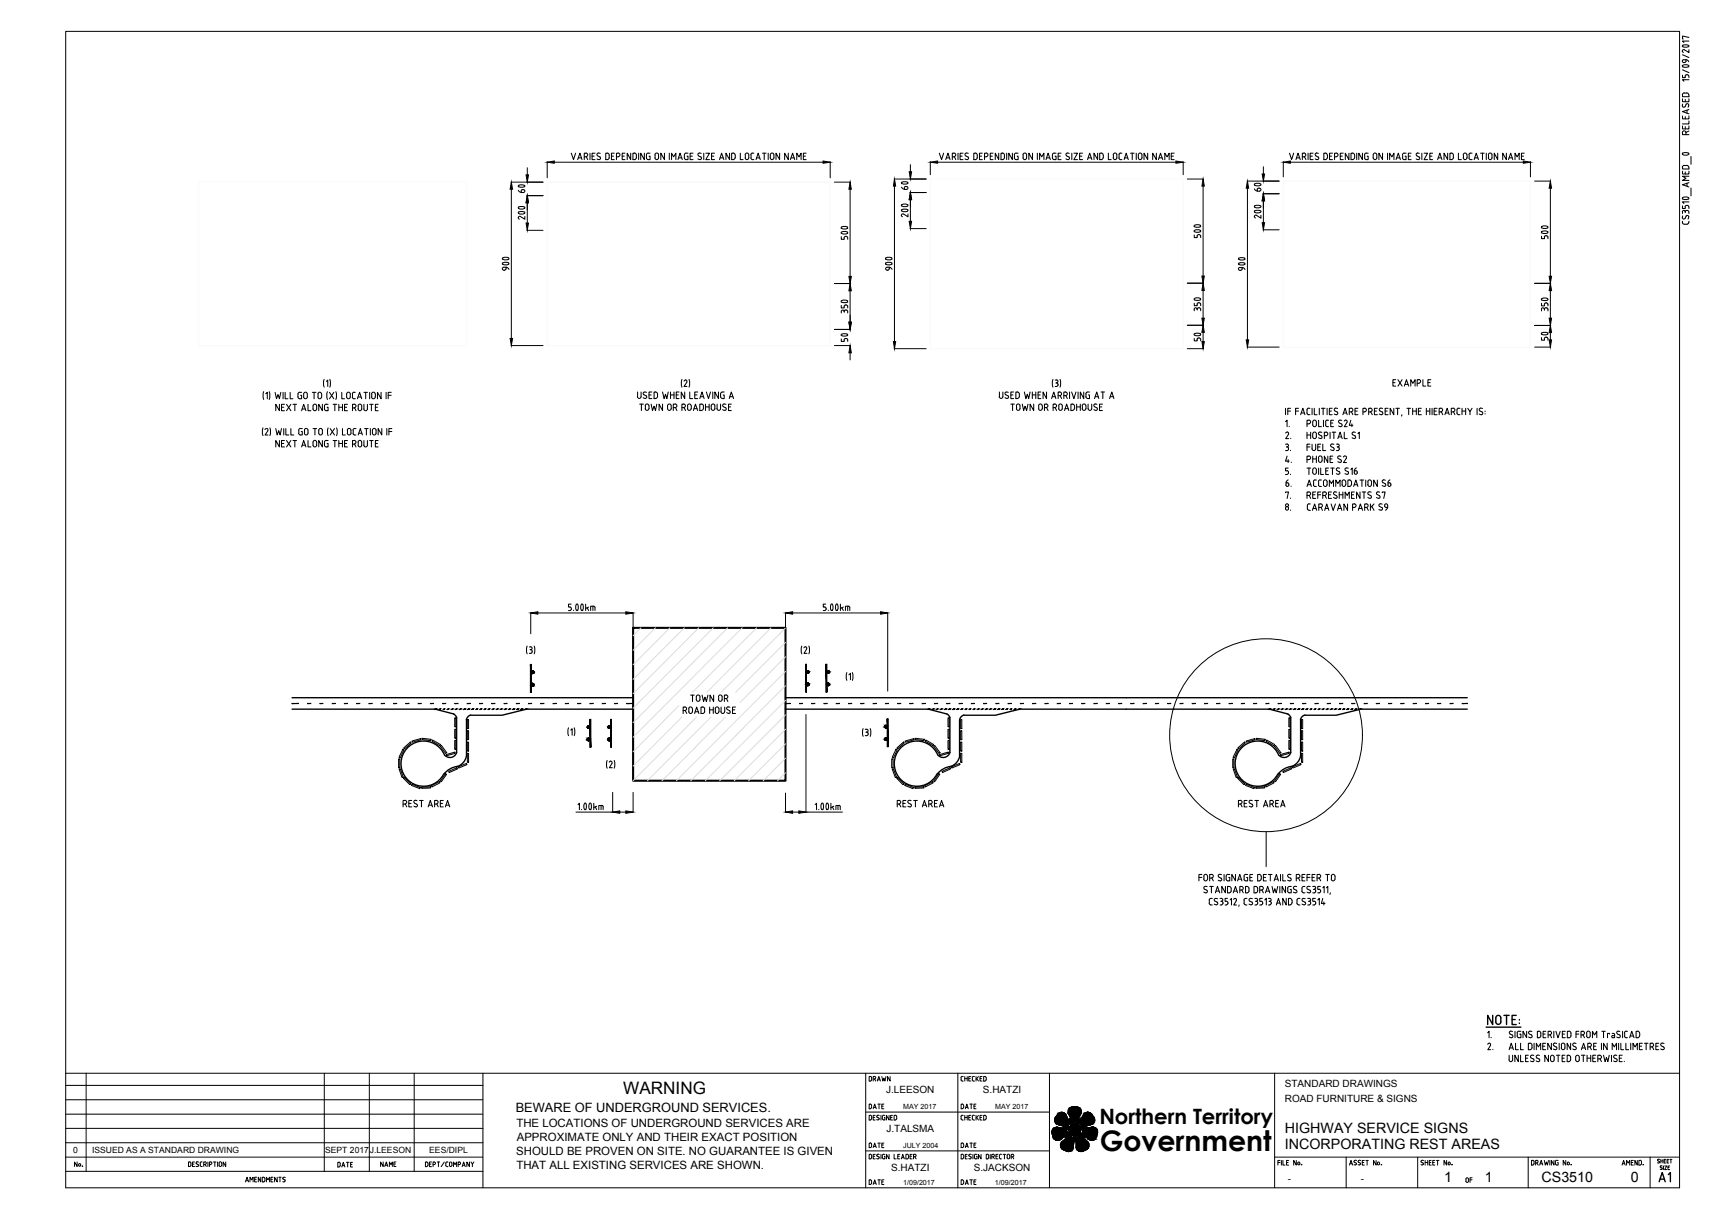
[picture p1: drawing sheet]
<svg xmlns="http://www.w3.org/2000/svg" width="420mm" height="297mm" viewBox="0 0 420 297" stroke-linecap="round" stroke-linejoin="round" font-family="sans-serif">
<defs><g id="words">
<text font-size="6.9" x="268.8" y="281.2">Government</text>
<text font-size="5.2" x="268.7" y="274.7">Northern Territory</text>
<text font-size="4.2" x="152.3" y="267.3">WARNING</text>
<g font-size="3.5">
<text x="314" y="276.8">HIGHWAY SERVICE SIGNS</text>
<text x="314" y="280.8">INCORPORATING REST AREAS</text>
<text x="352.9" y="288.8">1</text>
<text x="362.9" y="288.8">1</text>
<text x="376.8" y="288.8">CS3510</text>
<text x="398.6" y="288.8">0</text>
</g>
<text font-size="3.1" x="126" y="271.7">BEWARE OF UNDERGROUND SERVICES.</text>
<g font-size="2.8">
<text x="126.2" y="275.2">THE LOCATIONS OF UNDERGROUND SERVICES ARE</text>
<text x="126.3" y="278.7">APPROXIMATE ONLY AND THEIR EXACT POSITION</text>
<text x="126.2" y="282.1">SHOULD BE PROVEN ON SITE. NO GUARANTEE IS GIVEN</text>
<text x="126.2" y="285.6">THAT ALL EXISTING SERVICES ARE SHOWN.</text>
</g>
<g font-size="2.4">
<text x="216.6" y="267">J.LEESON</text>
<text x="240.3" y="267.1">S.HATZI</text>
<text x="314" y="265.4">STANDARD DRAWINGS</text>
<text x="314" y="269.1">ROAD FURNITURE &amp; SIGNS</text>
<text x="216.7" y="276.6">J.TALSMA</text>
<text x="217.8" y="286">S.HATZI</text>
<text x="238" y="286">S.JACKSON</text>
<text x="314.8" y="288.8">-</text>
<text x="332.6" y="288.8">-</text>
</g>
<g font-size="2.1">
<text x="17.9" y="281.6">0</text>
<text x="22.5" y="281.6">ISSUED AS A STANDARD DRAWING</text>
<text x="79.5" y="281.6">SEPT 2017</text>
<text x="90.4" y="281.6">J.LEESON</text>
<text x="104.9" y="281.6">EES/DIPL</text>
</g>
<g font-size="1.7">
<text x="220.7" y="270.8">MAY 2017</text>
<text x="243.2" y="270.8">MAY 2017</text>
<text x="220.7" y="280.3">JULY 2004</text>
<text x="220.7" y="289.4">1/09/2017</text>
<text x="243.2" y="289.4">1/09/2017</text>
</g>
</g></defs>
<!-- layer: CONSTRUCTION -->
<g fill="none" stroke="#000" stroke-width=".24">
<path d="M111.1 175.3h.3v2.2h-.3zM111.1 178.1h.3v2.2h-.3zM114.2 178.5h.3v2.2h-.3zM114.2 175.8h.3v2.2h-.3zM128.7 173.2v.1M226.9 173.2v.1M231.7 178.1h.3v2.2h-.3zM231.7 175.3h.3v2.2h-.3zM234.8 178.5h.3v2.2h-.3zM234.8 175.8h.3v2.2h-.3zM310.2 173.2v.1M315 178.1h.3v2.2h-.3z"/>
<path d="M315 175.3h.3v2.2h-.3zM318.1 175.8h.3v2.2h-.3zM318.1 178.5h.3v2.2h-.3zM97.4 185.4h.3v2.2h-.3zM97.6 187.9l.2-.1 .8 2.1h-.3zM98.5 183l.2 .2-.9 2-.3-.2zM98.6 190.1l.2-.2 1.6 1.6-.2 .2zM98.7 182.7l1.6-1.4 .2 .2-1.6 1.5zM100.7 181l2.1-.6 .1 .3-2.1 .6zM100.7 191.6l2 .8-.1 .3-2-.8zM103.1 192.3l2.2-.1v.3l-2.2 .1zM103.1 180.3l2.2 .3v.3l-2.2-.3z"/>
<path d="M105.4 191.9l2-1 .1 .3-1.9 1zM105.7 180.8l2 1.1-.2 .3-1.9-1.1zM107.6 182.3l.3-.2 1.3 1.8-.3 .2zM108.9 189l.2 .1-1.2 1.9-.3-.2zM109.1 184.3l2.1-.6 .1 .3-2.2 .6zM109.7 188.4l2-.9 .1 .3-2 .9zM111.1 180.8h.3v2.2h-.3zM112 187.3l2-.8 .1 .3-2 .8zM114.2 181.3h.3v2.2h-.3zM114.2 184h.3v2.2h-.3zM217.9 185.4h.4v2.2h-.4zM218.1 187.9l.3-.1 .7 2.1h-.3z"/>
<path d="M219 183l.3 .2-.9 2-.3-.2zM219.2 190.1l.2-.2 1.6 1.6-.3 .2zM219.2 182.7l1.6-1.4 .2 .2-1.6 1.5zM221.2 181l2.2-.6v.3l-2.1 .6zM221.2 191.6l2.1 .8-.1 .3-2.1-.8zM223.6 192.3l2.2-.1v.3l-2.2 .1zM223.7 180.3l2.2 .3v.3l-2.2-.3zM226 191.9l2-1 .1 .3-1.9 1zM226.3 180.8l1.9 1.1-.1 .3-1.9-1.1zM228.2 182.3l.2-.2 1.4 1.8-.3 .2zM229.5 189l.2 .1-1.3 1.9-.2-.2zM229.6 184.3l2.1-.6 .1 .3-2.1 .6z"/>
<path d="M230.2 188.4l2-.9 .1 .3-2 .9zM231.7 180.8h.3v2.2h-.3zM232.6 187.3l1.9-.8 .2 .3-2.1 .8zM234.8 184h.3v2.2h-.3zM234.8 181.3h.3v2.2h-.3zM301.3 185.4h.3v2.2h-.3zM301.4 187.9l.3-.1 .7 2.1h-.3zM302.4 183l.2 .2-.9 2-.3-.2zM302.5 190.1l.2-.2 1.6 1.6-.2 .2zM302.5 182.7l1.7-1.4 .2 .2-1.7 1.5zM304.6 191.6l2 .8-.1 .3-2.1-.8zM304.6 181l2.1-.6 .1 .3-2.2 .6z"/>
<path d="M306.9 192.3l2.2-.1v.3l-2.2 .1zM307.1 180.3l2.1 .3v.3l-2.2-.3zM309.3 191.9l2-1 .1 .3-1.9 1zM309.6 180.8l1.9 1.1-.1 .3-1.9-1.1zM311.5 182.3l.3-.2 1.3 1.8-.3 .2zM312.8 189l.2 .1-1.2 1.9-.3-.2zM312.9 184.3l2.2-.6v.3l-2.1 .6zM313.5 188.4l2.1-.9 .1 .3-2 .9zM315 180.8h.3v2.2h-.3zM315.9 187.3l2-.8 .1 .3-2 .8zM318.1 184h.3v2.2h-.3zM318.1 181.3h.3v2.2h-.3z"/>
</g>
<!-- layer: DIMENSIONS -->
<g fill="#000" stroke="#000" stroke-width=".24">
<path d="M148.9 177.9h.1zM197.3 163.8h.2zM197.4 167.5h.1zM202.3 166.9h.2zM216.5 177.8h.1zM148.8 180.3h.2z"/>
<path d="M129.6 162.3l.3 6.8v-6.8zM129.6 162.3l.3 6.8h-.3z"/>
<path d="M130.1 166.9h.2zM130.1 166.9h.2z"/>
<path d="M130.1 163.9h.2zM130.1 163.9h.2z"/>
<path d="M130.1 163.9h.3zM130.1 163.9h.3z"/>
<path d="M130.1 164.5h.2zM130.1 164.5h.1z"/>
<path d="M130.1 166.9l.2 .1zM130.1 166.9l.2 .1z"/>
<path d="M130.1 167.6h.2zM130.1 167.6h.1z"/>
<path d="M130 167h.4zM130 167h.4z"/>
<path d="M130 167.6h.3zM130 167.6h.3z"/>
<path d="M130.1 163.9l.3 .1zM130 164h.4z"/>
<path d="M130.1 164.5h.3zM130.1 164.5h.2z"/>
<path d="M130 167h.4zM130 167h.4z"/>
<path d="M130 167.5h.4zM130 167.5l.3 .1z"/>
<path d="M130 164h.4zM130 164h.4z"/>
<path d="M130 164.5h.4zM130 164.5h.4z"/>
<path d="M129.9 167l.5 .1zM129.9 167l.5 .1z"/>
<path d="M129.9 167.5h.5zM129.9 167.5h.5z"/>
<path d="M129.9 164h.6zM129.9 164h.6z"/>
<path d="M129.9 164.5h.5zM129.9 164.5h.5z"/>
<path d="M129.9 167.1h.6zM129.9 167.1h.6z"/>
<path d="M129.9 167.4h.5zM129.9 167.4l.5 .1z"/>
<path d="M129.9 164l.6 .1zM129.9 164l.6 .1z"/>
<path d="M129.9 164.1l.6 .1zM129.9 164.1l.6 .1z"/>
<path d="M129.9 164.3l.6 .1zM129.9 164.3l.6 .1z"/>
<path d="M129.9 164.4h.6zM129.9 164.4l.5 .1z"/>
<path d="M129.9 167.1l.6 .1zM129.9 167.1l.6 .1z"/>
<path d="M129.9 167.2l.6 .1zM129.9 167.2l.6 .1z"/>
<path d="M129.9 167.3h.6zM129.9 167.3h.6z"/>
<path d="M129.9 167.3l.6 .1zM129.9 167.3l.6 .1z"/>
<path d="M129.9 167.4h.6zM129.9 167.4h.5z"/>
<path d="M129.9 164.2h.6zM129.9 164.2h.6z"/>
<path d="M129.9 164.2l.6 .1zM129.9 164.2l.6 .1z"/>
<path d="M129.9 164.3h.6zM129.9 164.3h.6z"/>
<path d="M143.9 177.3h.1zM143.8 177.3h.2z"/>
<path d="M143.8 177.3h.2zM143.8 177.3h.2z"/>
<path d="M143.8 177.9h.2zM143.8 177.9h.1z"/>
<path d="M143.7 177.3h.4zM143.7 177.3h.4z"/>
<path d="M143.7 177.9h.3zM143.7 177.9h.3z"/>
<path d="M143.7 177.3l.4 .1zM143.7 177.3l.4 .1z"/>
<path d="M143.7 177.9h.4zM143.7 177.9h.3z"/>
<path d="M143.7 177.4l.5 .1zM143.7 177.4l.5 .1z"/>
<path d="M143.7 177.8h.4zM143.7 177.8l.4 .1z"/>
<path d="M143.6 177.5h.6zM143.6 177.5h.6z"/>
<path d="M143.6 177.8h.6zM143.6 177.8h.5z"/>
<path d="M143.6 177.5h.6zM143.6 177.5h.6z"/>
<path d="M143.6 177.5l.6 .1zM143.6 177.5l.6 .1z"/>
<path d="M143.6 177.6l.6 .1zM143.6 177.6l.6 .1z"/>
<path d="M143.6 177.7h.6zM143.6 177.7h.6z"/>
<path d="M143.6 177.7h.6zM143.6 177.7l.6 .1z"/>
<path d="M148.9 177.3h.1zM148.9 177.3h.1z"/>
<path d="M148.9 177.3h.2zM148.8 177.3h.3z"/>
<path d="M148.8 177.3h.3zM148.7 177.3h.4z"/>
<path d="M148.8 177.9h.3zM148.8 177.9h.2z"/>
<path d="M148.7 177.3l.5 .1zM148.7 177.3l.5 .1z"/>
<path d="M148.7 177.9h.4zM148.7 177.9h.4z"/>
<path d="M148.7 177.4l.5 .1zM148.7 177.4l.5 .1z"/>
<path d="M148.7 177.8h.5zM148.7 177.8l.4 .1z"/>
<path d="M148.6 177.5h.6zM148.6 177.5h.6z"/>
<path d="M148.6 177.8h.6zM148.6 177.8h.6z"/>
<path d="M148.6 177.5h.6zM148.6 177.5h.6z"/>
<path d="M148.6 177.5l.7 .1zM148.6 177.5l.7 .1z"/>
<path d="M148.6 177.7h.6zM148.6 177.7h.6z"/>
<path d="M148.6 177.7h.6zM148.6 177.7l.6 .1z"/>
<path d="M148.6 177.6h.7zM148.6 177.6l.6 .1z"/>
<path d="M196.9 162.3v6.8h.2zM196.9 162.3h.2v6.8z"/>
<path d="M197.4 166.8l.1 .1zM197.4 166.8l.1 .1z"/>
<path d="M197.3 163.8l.3 .1zM197.3 163.8l.3 .1z"/>
<path d="M197.3 164.5h.2zM197.3 164.5h.2z"/>
<path d="M197.4 166.9h.2zM197.3 166.9h.3z"/>
<path d="M197.3 163.9h.3zM197.2 163.9h.4z"/>
<path d="M197.3 164.5h.3zM197.3 164.5h.2z"/>
<path d="M197.3 166.9h.3zM197.3 166.9h.3z"/>
<path d="M197.3 167.5h.3zM197.3 167.5h.2z"/>
<path d="M197.2 163.9h.5zM197.2 163.9h.5z"/>
<path d="M197.2 164.4h.4zM197.2 164.4l.4 .1z"/>
<path d="M197.2 166.9l.5 .1zM197.2 166.9l.5 .1z"/>
<path d="M197.2 167.4h.4zM197.2 167.4l.4 .1z"/>
<path d="M197.2 163.9l.5 .1zM197.2 163.9l.5 .1z"/>
<path d="M197.2 164.4h.5zM197.2 164.4h.4z"/>
<path d="M197.2 167h.5zM197.2 167h.5z"/>
<path d="M197.2 167.4h.5zM197.2 167.4h.4z"/>
<path d="M197.2 164h.5zM197.2 164h.5z"/>
<path d="M197.1 164l.7 .1zM197.1 164l.7 .1z"/>
<path d="M197.1 164.3h.6zM197.1 164.3h.6z"/>
<path d="M197.2 164.3h.5zM197.2 164.3l.5 .1z"/>
<path d="M197.2 167h.6zM197.2 167h.6z"/>
<path d="M197.2 167.3h.5zM197.2 167.3l.5 .1z"/>
<path d="M197.1 164.1l.7 .1zM197.1 164.1l.7 .1z"/>
<path d="M197.1 164.2h.7zM197.1 164.2h.7z"/>
<path d="M197.1 164.2h.7zM197.1 164.2l.6 .1z"/>
<path d="M197.2 167l.6 .1zM197.2 167l.6 .1z"/>
<path d="M197.1 167.1l.7 .1zM197.1 167.1l.7 .1z"/>
<path d="M197.1 167.2l.7 .1zM197.1 167.2l.7 .1z"/>
<path d="M197.1 167.3h.7zM197.1 167.3h.7z"/>
<path d="M197.2 167.3h.6zM197.2 167.3h.5z"/>
<path d="M201.9 162.3v6.8h.2zM201.9 162.3h.2v6.8z"/>
<path d="M202.4 163.8h.1zM202.3 163.8h.2z"/>
<path d="M202.3 163.8l.2 .1zM202.2 163.9h.3z"/>
<path d="M202.3 164.5h.2zM202.3 164.5h.2z"/>
<path d="M202.3 166.9h.3zM202.3 166.9h.3z"/>
<path d="M202.3 167.5h.2zM202.3 167.5h.2z"/>
<path d="M202.2 163.9h.4zM202.2 163.9h.4z"/>
<path d="M202.2 164.5h.3zM202.2 164.5h.3z"/>
<path d="M202.2 163.9h.5zM202.2 163.9h.5z"/>
<path d="M202.2 164.4h.4zM202.2 164.4l.3 .1z"/>
<path d="M202.3 166.9h.3zM202.3 166.9h.3z"/>
<path d="M202.3 167.5h.3zM202.3 167.5h.2z"/>
<path d="M202.2 166.9l.5 .1zM202.2 166.9l.5 .1z"/>
<path d="M202.2 167.4h.4zM202.2 167.4l.4 .1z"/>
<path d="M202.2 163.9l.5 .1zM202.2 163.9l.5 .1z"/>
<path d="M202.1 164h.6zM202.1 164h.6z"/>
<path d="M202.1 164.3l.6 .1zM202.1 164.3l.6 .1z"/>
<path d="M202.2 164.4h.5zM202.2 164.4h.4z"/>
<path d="M202.2 167h.5zM202.2 167h.5z"/>
<path d="M202.2 167.4h.5zM202.2 167.4h.4z"/>
<path d="M202.1 164l.6 .1zM202.1 164l.6 .1z"/>
<path d="M202.1 164.1l.6 .1zM202.1 164.1l.6 .1z"/>
<path d="M202.1 164.2l.6 .1zM202.1 164.2l.6 .1z"/>
<path d="M202.1 164.3h.6zM202.1 164.3h.6z"/>
<path d="M202.2 167h.5zM202.2 167h.5z"/>
<path d="M202.2 167.3h.5zM202.2 167.3l.5 .1z"/>
<path d="M202.1 164.2h.6zM202.1 164.2h.6z"/>
<path d="M202.1 167l.6 .1zM202.1 167l.6 .1z"/>
<path d="M202.1 167.1l.6 .1zM202.1 167.1l.6 .1z"/>
<path d="M202.1 167.2l.6 .1zM202.1 167.2l.6 .1z"/>
<path d="M202.1 167.3h.6zM202.1 167.3h.6z"/>
<path d="M202.1 167.3h.6zM202.1 167.3h.6z"/>
<path d="M216.5 177.2h.1zM216.5 177.2h.1z"/>
<path d="M216.5 177.2h.2zM216.4 177.2h.3z"/>
<path d="M216.4 177.2h.3zM216.4 177.2h.3z"/>
<path d="M216.4 177.8h.3zM216.4 177.8h.2z"/>
<path d="M216.3 177.2l.5 .1zM216.3 177.2l.5 .1z"/>
<path d="M216.3 177.8h.4zM216.3 177.8h.4z"/>
<path d="M216.3 177.3h.5zM216.3 177.3h.5z"/>
<path d="M216.3 177.7h.5zM216.3 177.7l.4 .1z"/>
<path d="M216.3 177.3l.5 .1zM216.3 177.3l.5 .1z"/>
<path d="M216.3 177.7h.5zM216.3 177.7h.5z"/>
<path d="M216.2 177.4l.6 .1zM216.2 177.4l.6 .1z"/>
<path d="M216.2 177.5h.6zM216.2 177.5h.6z"/>
<path d="M216.2 177.5l.6 .1zM216.2 177.5l.6 .1z"/>
<path d="M216.2 177.6h.6zM216.2 177.6h.6z"/>
<path d="M216.2 177.6h.6zM216.2 177.6l.6 .1z"/>
<path d="M216.8 175.6l.3 6.8v-6.8zM216.8 175.6l.3 6.8h-.3z"/>
<path d="M143.8 180.3h.1zM143.8 180.3h.1z"/>
<path d="M143.8 180.3h.2zM143.7 180.3h.3z"/>
<path d="M143.8 181h.1zM143.8 181h.1z"/>
<path d="M143.7 180.3l.4 .1zM143.7 180.3l.4 .1z"/>
<path d="M143.7 180.9h.3zM143.7 180.9l.2 .1z"/>
<path d="M143.7 180.4h.4zM143.6 180.4h.5z"/>
<path d="M143.7 180.9h.4zM143.7 180.9h.3z"/>
<path d="M143.6 180.4l.5 .1zM143.6 180.4l.5 .1z"/>
<path d="M143.6 180.5h.6zM143.6 180.5h.6z"/>
<path d="M143.6 180.8h.5zM143.6 180.8h.5z"/>
<path d="M143.6 180.8h.5zM143.6 180.8l.5 .1z"/>
<path d="M144.2 175.7v6.8h.2zM144.2 175.7h.2v6.8z"/>
<path d="M143.6 180.5l.6 .1zM143.6 180.5l.6 .1z"/>
<path d="M143.5 180.6h.7zM143.5 180.6h.7z"/>
<path d="M143.5 180.7l.7 .1zM143.5 180.7l.7 .1z"/>
<path d="M143.6 180.8h.6zM143.6 180.8h.5z"/>
<path d="M143.5 180.6h.7zM143.5 180.6l.7 .1z"/>
<path d="M148.8 180.3h.3zM148.8 180.3h.3z"/>
<path d="M148.8 181h.2zM148.8 181h.1z"/>
<path d="M148.8 180.3l.3 .1zM148.8 180.3l.3 .1z"/>
<path d="M148.8 180.9h.3zM148.8 180.9l.2 .1z"/>
<path d="M148.7 180.4h.5zM148.7 180.4h.5z"/>
<path d="M148.7 180.9h.4zM148.7 180.9h.4z"/>
<path d="M148.7 180.4l.5 .1zM148.7 180.4l.5 .1z"/>
<path d="M148.7 180.8h.5zM148.7 180.8l.4 .1z"/>
<path d="M148.6 180.5h.6zM148.6 180.5h.6z"/>
<path d="M148.6 180.5l.6 .1zM148.6 180.5l.6 .1z"/>
<path d="M148.6 180.8h.6zM148.6 180.8h.6z"/>
<path d="M148.6 180.8h.6zM148.6 180.8h.6z"/>
<path d="M148.6 180.6h.6zM148.6 180.6h.6z"/>
<path d="M148.6 180.6l.6 .1zM148.6 180.6l.6 .1z"/>
<path d="M148.6 180.7h.6zM148.6 180.7l.6 .1z"/>
<path d="M149.2 175.7v6.8h.3zM149.2 175.7h.3v6.8z"/>
<path d="M216.5 180.2h.1zM216.5 180.2h.1z"/>
<path d="M216.5 180.2l.2 .1zM216.5 180.2l.2 .1z"/>
<path d="M216.5 180.8h.1zM216.5 180.8h.1z"/>
<path d="M216.4 180.3h.4zM216.4 180.3h.4z"/>
<path d="M216.4 180.8h.3zM216.4 180.8h.2z"/>
<path d="M216.4 180.3h.4zM216.3 180.3h.5z"/>
<path d="M216.4 180.8h.4zM216.4 180.8h.3z"/>
<path d="M216.3 180.3l.5 .1zM216.3 180.3l.5 .1z"/>
<path d="M216.3 180.8h.5zM216.3 180.8h.5z"/>
<path d="M216.3 180.4h.5zM216.3 180.4h.5z"/>
<path d="M216.3 180.4l.6 .1zM216.3 180.4l.6 .1z"/>
<path d="M216.3 180.6l.5 .1zM216.3 180.6l.5 .1z"/>
<path d="M216.3 180.7h.5zM216.3 180.7l.5 .1z"/>
<path d="M216.3 180.5l.6 .1zM216.3 180.5l.6 .1z"/>
<path d="M216.2 180.6h.7zM216.2 180.6h.7z"/>
<path d="M216.3 180.6h.6zM216.3 180.6h.5z"/>
</g>
<g fill="none" stroke="#000" stroke-width=".24">
<path d="M309.5 203.2v8.5"/>
<circle cx="130.2" cy="164.2" r=".32"/>
<circle cx="130.2" cy="167.2" r=".32"/>
<circle cx="143.8" cy="177.6" r=".32"/>
<circle cx="148.9" cy="177.6" r=".32"/>
<circle cx="197.4" cy="164.1" r=".32"/>
<circle cx="197.4" cy="167.2" r=".32"/>
<circle cx="202.4" cy="167.2" r=".32"/>
<circle cx="202.4" cy="164.1" r=".32"/>
<circle cx="216.5" cy="177.5" r=".32"/>
<circle cx="309.4" cy="179.6" r="23.6"/>
<circle cx="143.8" cy="180.6" r=".32"/>
<circle cx="148.9" cy="180.6" r=".32"/>
<circle cx="216.5" cy="180.5" r=".32"/>
</g>
<!-- layer: CONSTRUCTION -->
<path d="M154.7 153.4h37.3v37.3h-37.3z" fill="none" stroke="#000" stroke-width=".51"/>
<!-- layer: LINE MARKINGS -->
<g fill="#000" stroke="#000" stroke-width=".24">
<path d="M71.4 171.9l1.6-.1zM71.4 171.8h1.6z"/>
<path d="M75.2 171.9l.8-.1zM75.2 171.8h.8z"/>
<path d="M78.2 171.9l.7-.1zM78.2 171.8h.7z"/>
<path d="M81.2 171.9l.7-.1zM81.2 171.8h.7z"/>
<path d="M84.2 171.9l.7-.1zM84.2 171.8h.7z"/>
<path d="M87.2 171.9l.7-.1zM87.2 171.8h.7z"/>
<path d="M90.2 171.9l.7-.1zM90.2 171.8h.7z"/>
<path d="M93.2 171.9l.8-.1zM93.2 171.8h.8z"/>
<path d="M96.2 171.9l.8-.1zM96.2 171.8h.8z"/>
<path d="M99.2 171.9l.8-.1zM99.2 171.8h.8z"/>
<path d="M102.2 171.9l.7-.1zM102.2 171.8h.7z"/>
<path d="M105.2 171.9l.7-.1zM105.2 171.8h.7z"/>
<path d="M108.2 171.9l.7-.1zM108.2 171.8h.7z"/>
<path d="M111.2 171.9l.7-.1zM111.2 171.8h.7z"/>
<path d="M114.2 171.9l.7-.1zM114.2 171.8h.7z"/>
<path d="M117.2 171.9l.8-.1zM117.2 171.8h.8z"/>
<path d="M120.2 171.9l.8-.1zM120.2 171.8h.8z"/>
<path d="M123.2 171.9l.7-.1zM123.2 171.8h.7z"/>
<path d="M126.2 171.9l.7-.1zM126.2 171.8h.7z"/>
<path d="M129.2 171.9l.7-.1zM129.2 171.8h.7z"/>
<path d="M132.2 171.9l.7-.1zM132.2 171.8h.7z"/>
<path d="M135.2 171.9l.7-.1zM135.2 171.8h.7z"/>
<path d="M138.2 171.9l.8-.1zM138.2 171.8h.8z"/>
<path d="M141.2 171.9l.8-.1zM141.2 171.8h.8z"/>
<path d="M144.2 171.9l.8-.1zM144.2 171.8h.8z"/>
<path d="M147.2 171.9l.7-.1zM147.2 171.8h.7z"/>
<path d="M150.2 171.9l.7-.1zM150.2 171.8h.7z"/>
<path d="M153.2 171.9l1.5-.1zM153.2 171.8h1.5z"/>
<path d="M192 171.9l1.1-.1zM192 171.8h1.1z"/>
<path d="M195.4 171.9l.7-.1zM195.4 171.8h.7z"/>
<path d="M198.4 171.9l.8-.1zM198.4 171.8h.8z"/>
<path d="M201.4 171.9l.8-.1zM201.4 171.8h.8z"/>
<path d="M204.4 171.9l.8-.1zM204.4 171.8h.8z"/>
<path d="M207.4 171.9l.8-.1zM207.4 171.8h.8z"/>
<path d="M210.4 171.9l.8-.1zM210.4 171.8h.8z"/>
<path d="M213.4 171.9l.8-.1zM213.4 171.8h.8z"/>
<path d="M216.4 171.9l.7-.1zM216.4 171.8h.7z"/>
<path d="M219.4 171.9l.7-.1zM219.4 171.8h.7z"/>
<path d="M222.4 171.9l.8-.1zM222.4 171.8h.8z"/>
<path d="M225.4 171.9l.8-.1zM225.4 171.8h.8z"/>
<path d="M228.4 171.9l.8-.1zM228.4 171.8h.8z"/>
<path d="M231.4 171.9l.8-.1zM231.4 171.8h.8z"/>
<path d="M234.4 171.9l.8-.1zM234.4 171.8h.8z"/>
<path d="M237.4 171.9l.7-.1zM237.4 171.8h.7z"/>
<path d="M240.4 171.9l.7-.1zM240.4 171.8h.7z"/>
<path d="M243.4 171.9l.8-.1zM243.4 171.8h.8z"/>
<path d="M246.4 171.9l.8-.1zM246.4 171.8h.8z"/>
<path d="M249.4 171.9l.8-.1zM249.4 171.8h.8z"/>
<path d="M252.4 171.9l.8-.1zM252.4 171.8h.8z"/>
<path d="M255.4 171.9l.8-.1zM255.4 171.8h.8z"/>
<path d="M258.4 171.9l.8-.1zM258.4 171.8h.8z"/>
<path d="M261.4 171.9l.7-.1zM261.4 171.8h.7z"/>
<path d="M264.4 171.9l.7-.1zM264.4 171.8h.7z"/>
<path d="M267.4 171.9l.8-.1zM267.4 171.8h.8z"/>
<path d="M270.4 171.9l.8-.1zM270.4 171.8h.8z"/>
<path d="M273.4 171.9l.8-.1zM273.4 171.8h.8z"/>
<path d="M276.4 171.9l.8-.1zM276.4 171.8h.8z"/>
<path d="M279.4 171.9l.8-.1zM279.4 171.8h.8z"/>
<path d="M282.4 171.9l.8-.1zM282.4 171.8h.8z"/>
<path d="M285.4 171.9l.7-.1zM285.4 171.8h.7z"/>
<path d="M288.4 171.9l.8-.1zM288.4 171.8h.8z"/>
<path d="M291.4 171.9l.8-.1zM291.4 171.8h.8z"/>
<path d="M294.4 171.9l.8-.1zM294.4 171.8h.8z"/>
<path d="M297.4 171.9l.8-.1zM297.4 171.8h.8z"/>
<path d="M300.4 171.9l.8-.1zM300.4 171.8h.8z"/>
<path d="M303.4 171.9l.8-.1zM303.4 171.8h.8z"/>
<path d="M306.4 171.9l.7-.1zM306.4 171.8h.7z"/>
<path d="M309.4 171.9l.7-.1zM309.4 171.8h.7z"/>
<path d="M312.4 171.9l.8-.1zM312.4 171.8h.8z"/>
<path d="M315.4 171.9l.8-.1zM315.4 171.8h.8z"/>
<path d="M318.4 171.9l.8-.1zM318.4 171.8h.8z"/>
<path d="M321.4 171.9l.8-.1zM321.4 171.8h.8z"/>
<path d="M324.4 171.9l.8-.1zM324.4 171.8h.8z"/>
<path d="M327.4 171.9l.8-.1zM327.4 171.8h.8z"/>
<path d="M330.4 171.9l.7-.1zM330.4 171.8h.7z"/>
<path d="M333.4 171.9l.8-.1zM333.4 171.8h.8z"/>
<path d="M336.4 171.9l.8-.1zM336.4 171.8h.8z"/>
<path d="M339.4 171.9l.8-.1zM339.4 171.8h.8z"/>
<path d="M342.4 171.9l.8-.1zM342.4 171.8h.8z"/>
<path d="M345.4 171.9l.8-.1zM345.4 171.8h.8z"/>
<path d="M348.4 171.9l.8-.1zM348.4 171.8h.8z"/>
<path d="M351.4 171.9l.7-.1zM351.4 171.8h.7z"/>
<path d="M354.4 171.9l.7-.1zM354.4 171.8h.7z"/>
<path d="M357.4 171.9l1.2-.1zM357.4 171.8h1.2z"/>
</g>
<path d="M71.4 171.8v.1M192 171.8v.1" fill="none" stroke="#000" stroke-width=".24"/>
<!-- layer: CONSTRUCTION -->
<g fill="#000" stroke="#000" stroke-width=".24">
<path d="M106.4 173.2v.1l.3-.1zM106.4 173.3l.3-.1z"/>
<path d="M107.4 173.2v.1l.3-.1zM107.4 173.3l.3-.1z"/>
<path d="M108.4 173.2v.1l.2-.1zM108.4 173.3l.2-.1z"/>
<path d="M109.4 173.2v.1l.3-.1zM109.4 173.3l.3-.1z"/>
<path d="M110.4 173.2v.1l.3-.1zM110.4 173.3l.3-.1z"/>
<path d="M111.4 173.2v.1l.2-.1zM111.4 173.3l.2-.1z"/>
<path d="M112.4 173.2v.1l.3-.1zM112.4 173.3l.3-.1z"/>
<path d="M113.4 173.2v.1l.3-.1zM113.4 173.3l.3-.1z"/>
<path d="M114.4 173.2v.1l.3-.1zM114.4 173.3l.3-.1z"/>
<path d="M115.4 173.2v.1l.3-.1zM115.4 173.3l.3-.1z"/>
<path d="M116.4 173.2v.1l.2-.1zM116.4 173.3l.2-.1z"/>
<path d="M117.4 173.2v.1l.3-.1zM117.4 173.3l.3-.1z"/>
<path d="M118.4 173.2v.1l.3-.1zM118.4 173.3l.3-.1z"/>
<path d="M119.4 173.2v.1l.2-.1zM119.4 173.3l.2-.1z"/>
<path d="M120.4 173.2v.1l.3-.1zM120.4 173.3l.3-.1z"/>
<path d="M121.4 173.2v.1l.3-.1zM121.4 173.3l.3-.1z"/>
<path d="M122.4 173.2v.1l.3-.1zM122.4 173.3l.3-.1z"/>
<path d="M123.4 173.2v.1l.3-.1zM123.4 173.3l.3-.1z"/>
<path d="M124.4 173.2v.1l.2-.1zM124.4 173.3l.2-.1z"/>
<path d="M125.4 173.2v.1l.3-.1zM125.4 173.3l.3-.1z"/>
<path d="M126.4 173.2v.1l.3-.1zM126.4 173.3l.3-.1z"/>
<path d="M127.4 173.2v.1l.2-.1zM127.4 173.3l.2-.1z"/>
<path d="M128.4 173.2v.1l.3-.1zM128.4 173.3l.3-.1z"/>
<path d="M226.9 173.3l.3-.1zM226.9 173.2h.3l-.3 .1z"/>
<path d="M228 173.3l.2-.1zM228 173.2h.2l-.2 .1z"/>
<path d="M229 173.3l.2-.1zM229 173.2h.2l-.2 .1z"/>
<path d="M230 173.3l.2-.1zM230 173.2h.2l-.2 .1z"/>
<path d="M231 173.3l.2-.1zM231 173.2h.2l-.2 .1z"/>
<path d="M232 173.3l.2-.1zM232 173.2h.2l-.2 .1z"/>
<path d="M233 173.3l.2-.1zM233 173.2h.2l-.2 .1z"/>
<path d="M233.9 173.3l.3-.1zM233.9 173.2h.3l-.3 .1z"/>
<path d="M235 173.3l.2-.1zM235 173.2h.2l-.2 .1z"/>
<path d="M236 173.3l.2-.1zM236 173.2h.2l-.2 .1z"/>
<path d="M237 173.3l.2-.1zM237 173.2h.2l-.2 .1z"/>
<path d="M238 173.3l.2-.1zM238 173.2h.2l-.2 .1z"/>
<path d="M239 173.3l.2-.1zM239 173.2h.2l-.2 .1z"/>
<path d="M240 173.3l.2-.1zM240 173.2h.2l-.2 .1z"/>
<path d="M241 173.3l.2-.1zM241 173.2h.2l-.2 .1z"/>
<path d="M241.9 173.3l.3-.1zM241.9 173.2h.3l-.3 .1z"/>
<path d="M243 173.3l.2-.1zM243 173.2h.2l-.2 .1z"/>
<path d="M244 173.3l.2-.1zM244 173.2h.2l-.2 .1z"/>
<path d="M245 173.3l.2-.1zM245 173.2h.2l-.2 .1z"/>
<path d="M246 173.3l.2-.1zM246 173.2h.2l-.2 .1z"/>
<path d="M247 173.3l.2-.1zM247 173.2h.2l-.2 .1z"/>
<path d="M248 173.3l.2-.1zM248 173.2h.2l-.2 .1z"/>
<path d="M249 173.3l.3-.1zM249 173.2h.3l-.3 .1z"/>
<path d="M310.2 173.3l.3-.1zM310.2 173.2h.3l-.3 .1z"/>
<path d="M311.3 173.3l.2-.1zM311.3 173.2h.2l-.2 .1z"/>
<path d="M312.3 173.3l.3-.1zM312.3 173.2h.3l-.3 .1z"/>
<path d="M313.3 173.3l.2-.1zM313.3 173.2h.2l-.2 .1z"/>
<path d="M314.3 173.3l.3-.1zM314.3 173.2h.3l-.3 .1z"/>
<path d="M315.3 173.3l.2-.1zM315.3 173.2h.2l-.2 .1z"/>
<path d="M316.3 173.3l.2-.1zM316.3 173.2h.2l-.2 .1z"/>
<path d="M317.3 173.3l.3-.1zM317.3 173.2h.3l-.3 .1z"/>
<path d="M318.3 173.3l.2-.1zM318.3 173.2h.2l-.2 .1z"/>
<path d="M319.3 173.3l.2-.1zM319.3 173.2h.2l-.2 .1z"/>
<path d="M320.3 173.3l.2-.1zM320.3 173.2h.2l-.2 .1z"/>
<path d="M321.3 173.3l.2-.1zM321.3 173.2h.2l-.2 .1z"/>
<path d="M322.3 173.3l.3-.1zM322.3 173.2h.3l-.3 .1z"/>
<path d="M323.3 173.3l.2-.1zM323.3 173.2h.2l-.2 .1z"/>
<path d="M324.3 173.3l.2-.1zM324.3 173.2h.2l-.2 .1z"/>
<path d="M325.3 173.3l.3-.1zM325.3 173.2h.3l-.3 .1z"/>
<path d="M326.3 173.3l.2-.1zM326.3 173.2h.2l-.2 .1z"/>
<path d="M327.3 173.3l.2-.1zM327.3 173.2h.2l-.2 .1z"/>
<path d="M328.3 173.3l.2-.1zM328.3 173.2h.2l-.2 .1z"/>
<path d="M329.3 173.3l.2-.1zM329.3 173.2h.2l-.2 .1z"/>
<path d="M330.3 173.3l.3-.1zM330.3 173.2h.3l-.3 .1z"/>
<path d="M331.3 173.3l.2-.1zM331.3 173.2h.2l-.2 .1z"/>
<path d="M332.3 173.3l.3-.1zM332.3 173.2h.3l-.3 .1z"/>
</g>
<g fill="none" stroke="#000" stroke-width=".34">
<path d="M71.4 173.2h35l4.5 1.2 .7 .9M71.4 170.4h83.3M111.6 175.3v8.5M114 175.9v8.8M115 174.7a1.59 1.59 0 0 0-1 1.1M154.7 173.2h-26l-6 1.5h-7.6M192 173.2h34.9l4.6 1.2 .6 .6 .1 8.8a1.73 1.73 0 0 1-1.8 1.2 1.73 1.73 0 0 1-1.6-1.4 5.5 5.5 0 0 0-8.4-1.2 5.5 5.5 0 0 0 .3 8.5 5.5 5.5 0 0 0 8.3-1.8l1.3-1.1 1-.5a3.4 3.4 0 0 0 3.3-2.8M192 170.4h166.6M234.5 175.9v8.8M235.6 174.7a1.59 1.59 0 0 0-1.1 1.1M314.8 174.4l.7 .9v8.5a1.7 1.7 0 0 1-3 .6M314.8 174.4l-4.6-1.2h-60.9l-6 1.5h-7.7"/>
<path d="M317.9 175.9v8.8M318.9 174.7a1.59 1.59 0 0 0-1 1.1M358.6 173.2h-26l-6 1.5h-7.6M111.6 183.8a1.74 1.74 0 0 1-1.7 1.2 1.74 1.74 0 0 1-1.7-1.4 5.5 5.5 0 0 0-8.3-1.2 5.5 5.5 0 0 0 .2 8.5 5.5 5.5 0 0 0 8.3-1.8M114 184.7a3.4 3.4 0 0 1-3.2 2.8l-1.5 .8-.8 .8M312.5 184.4a5.5 5.5 0 0 0-8.3-2.3 5.5 5.5 0 0 0-.4 8.6 5.5 5.5 0 0 0 8.5-1.6l1.3-1.1 1.1-.5a3.4 3.4 0 0 0 3.2-2.8"/>
</g>
<!-- layer: 7 -->
<g fill="none" stroke="#dcdcdc" stroke-width=".24">
<path d="M156.6 153.4l-1.9 1.9M160.2 153.4l-5.5 5.4M163.7 153.4l-9 9M167.3 153.4l-12.6 12.5M170.8 153.4l-16.1 16.1M174.3 153.4l-19.6 19.6M177.9 153.4l-23.2 23.1M181.4 153.4l-26.7 26.7M184.9 153.4l-15.7 15.7M188.4 153.4l-15.7 15.7M192 153.4l-15.8 15.7M192 156.9l-12.2 12.2"/>
<path d="M166 172.3l-11.3 11.3M166.7 175.2l-12 12M170.2 175.2l-15.5 15.5M173.8 175.2l-15.5 15.5M177.3 175.2l-15.5 15.5M192 171.1l-19.6 19.6M192 174.6l-16.1 16.1M192 178.1l-12.5 12.6M192 160.4l-11.1 11.2M192 164l-26.7 26.7M192 167.5l-23.2 23.2M192 181.7l-9 9"/>
<path d="M192 185.2l-5.5 5.5M192 188.8l-2 1.9"/>
</g>
<!-- layer: Image -->
<path d="M48.5 44.5h65.6v40h-65.6zM133.7 44.5h69.2v39.9h-69.2zM227.4 43.7h61.8v41.5h-61.8zM313.7 44.2h60.4v40.6h-60.4z" fill="none" stroke="#fafafa" stroke-width=".25"/>
<!-- layer: Text 3.5 -->
<g fill="none" stroke="#000" stroke-width=".25">
<path d="M411.2 18.4v.6h.7v-.4M411.2 17.1l1.6 .6M411.2 13.4l1.6 .7M411.3 16l.7-.2 .7 .2 .1 .2a1.18 1.18 0 0 1-1.6 0zM411.3 11.4l.7 .2 .7-.2M411.3 11.1l.7-.2 .7 .2M411.3 11.1v.3M411.6 14.6l-.4 .3 .4 .4M411.6 14.6h.4M411.7 12.2a.36 .36 0 0 0-.5 .1 .36 .36 0 0 0 .3 .5M412 14.6l.5 .1 .3 .4M412.1 14.9l-.2 .3-.3 .1"/>
<path d="M412.1 14.6v.3M412.2 18.2l-.3 .4M412.3 18.3h.3l.2 .3M412.7 11.1v.3M412.8 19.5h-1.6l.4 .4M412.8 12.1v.7l-1.1-.6M412.8 10h-1.6l.4 .4M412.8 9.1l-1.6-.3v.7h.2M412.8 18.6v.4M411.2 32.4a.44 .44 0 0 1 .4-.4 .44 .44 0 0 1 .5 .4M411.2 32.4v.5h1.6M411.2 30.8v.7h1.6v-.7"/>
<path d="M411.2 28.3v.7h1.6v-.7M411.2 24.1v.7h1.6v-.7M411.2 23.2v.4h1.6v-.4M411.3 25.4a.41 .41 0 0 0 0 .6 .41 .41 0 0 0 .6 0l.2-.5M411.3 37.4l.7-.1 .7 .1M411.3 37.4l-.1 .1a.89 .89 0 0 0 1.6 0l-.1-.1M411.7 22.7l-.3 .1-.2 .4M411.7 22.7h.6M411.9 24.3v.5M411.9 28.5v.5M411.9 30.9v.6M412.1 25.5a.4 .4 0 0 1 .6-.1 .4 .4 0 0 1 0 .6l-.1 .2"/>
<path d="M412.1 32.4v.5M412.3 22.7l.2 .1 .3 .4M412.3 26.9v.7M412.8 29.5v.8h-1.6M412.8 26.8l-1.6 .5 1.6 .5M412.8 32l-.7 .3M413.3 38.2v1.9M411.2 54.3l.2 .4 1 .1M411.2 51.8l.4-.4 .3 .2v.3M411.2 50.3v.6h.7v-.4M411.2 41.8v.7h1.6v-.7M411.2 40.9v.4h1.6v-.4"/>
<path d="M411.2 51.8v.4M411.2 54.1v.3M411.3 52.7a.41 .41 0 0 0 0 .6 .41 .41 0 0 0 .6 0M411.3 48.6l.7 .2 .7-.2M411.3 48.6h-.1a.89 .89 0 0 1 1.6 0h-.1M411.7 40.4l-.3 .1-.2 .4M411.7 40.4h.6M411.9 42v.5M412.1 52.8a.4 .4 0 0 1 .6-.1 .4 .4 0 0 1 0 .6l-.1 .2M412.1 52.8l-.2 .5M412.2 51.4l-.3 .4M412.2 50.2l-.3 .3"/>
<path d="M412.3 51.4h.1M412.3 50.2h.1M412.3 40.4l.2 .1 .3 .4M412.3 44.7v.8M412.4 51.4l.4 .4M412.4 50.2l.4 .3M412.8 54.3l-.4 .4M412.8 49.3h-1.6l.4 .4M412.8 44.6l-1.6 .5 1.6 .6M412.8 43.1h-1.6l.9 .5-.9 .5h1.6M412.8 50.5v.4M412.8 51.8v.4"/>
<path d="M412.8 54.1v.3M413.3 45.9v1.9M64.4 95.7l-.1 .7 .1 1.2M65 96.2l.3-.4v1.6M65.8 95.7l.2 .7-.2 1.2M67.2 95.8l.4 1.6 .4-1 .3 1 .3-1.6M68.3 98.8v1.5l-.9-1.5v1.5M68.8 99.5h.6M69.2 95.8v1.6M69.5 98.8h-.7v1.5h.7M69.7 95.8v1.6h.7M70 98.8l1.1 1.5"/>
<path d="M70.9 95.8v1.6h.7M71.1 98.8l-1.1 1.5M71.6 98.8h.9M72.1 98.8v1.5M73.7 95.8l-.7 .1a1.25 1.25 0 0 0-.1 1.3l.8 .2v-.8h-.2M73.9 99.9h.7M74.3 96a.44 .44 0 0 1 .5-.2 .44 .44 0 0 1 .3 .4v.8a.44 .44 0 0 1-.4 .4 .44 .44 0 0 1-.5-.4zM75.3 98.8v1.5h.7M76.3 95.8h.9M76.6 98.9a.44 .44 0 0 1 .5-.2 .44 .44 0 0 1 .3 .5v.7a.44 .44 0 0 1-.4 .4 .44 .44 0 0 1-.5-.4zM76.8 95.8v1.6M78.6 96.2a.44 .44 0 0 0-.5-.4 .44 .44 0 0 0-.4 .4v.8a.42 .42 0 0 0 .5 .4 .42 .42 0 0 0 .4-.4"/>
<path d="M78.6 96.3v.7M78.8 98.8v1.5l-.9-1.5v1.5M79.2 92.7l-.1 .7 .1 1.2M79.8 93.2l.3-.4v1.6M80 95.7l-.1 .7 .1 1.2M80.2 98.8h-.7a1.25 1.25 0 0 0-.1 1.3l.8 .2v-.8h-.3M80.5 95.8l1.1 1.6M80.6 92.7l.2 .7-.2 1.2M81.4 98.8h.9M81.6 95.8l-1.1 1.6M81.8 98.8v1.5M82.1 95.7l.2 .7-.2 1.2"/>
<path d="M82.8 99.5h.9M82.8 98.8v1.5M83.5 95.8v1.6h.7M83.7 98.8v1.5M84.2 99.5h.5M84.8 96a.44 .44 0 0 1 .5-.2 .44 .44 0 0 1 .3 .4v.8a.44 .44 0 0 1-.4 .4 .44 .44 0 0 1-.5-.4zM84.9 98.8h-.7v1.5h.7M86.1 97l.2 .4h.5M86.2 96.2v.8M86.2 99.7h.4M86.6 99.6a.42 .42 0 0 0 .4-.4 .42 .42 0 0 0-.4-.4h-.4v1.5M86.7 99.7l.3 .6"/>
<path d="M86.8 95.8l-.5 .1-.2 .3M87.3 97.4l.6-1.6 .5 1.6M87.5 97h.8M87.5 99.2a.44 .44 0 0 1 .5-.5 .44 .44 0 0 1 .4 .5v.7a.44 .44 0 0 1-.4 .4 .44 .44 0 0 1-.5-.4M87.6 99.2v.7M89 95.8h.8M89 98.8v1.1M89.4 95.8v1.6M89.8 98.8v1.1a.44 .44 0 0 1-.4 .4 .44 .44 0 0 1-.5-.4M90.4 95.8v1.6M90.4 98.8h.8M90.8 98.8v1.5"/>
<path d="M90.8 96.2a.44 .44 0 0 1 .5-.4 .44 .44 0 0 1 .4 .4M90.8 97a.44 .44 0 0 0 .5 .4 .44 .44 0 0 0 .4-.4M90.9 96.3v.7M91.8 96.3v.7M91.8 99.5h.5M92.4 98.8h-.6v1.5h.6M93.1 95.8v1.6l-.8-1.6v1.6M94.4 95.8v1.6M94.9 96.6h.7M95.6 95.8h-.7v1.6M155.8 96.9a.44 .44 0 0 0 .4 .4 .44 .44 0 0 0 .5-.4M155.8 95.8v1.1"/>
<path d="M156.4 98.7h.8M156.7 95.8v1.1M156.8 98.7v1.6M157.6 95.8l-.3 .1-.1 .3 .7 .5a.39 .39 0 0 1 0 .6 .39 .39 0 0 1-.5-.1l-.2-.1M157.6 95.8h.4M157.7 99.1a.44 .44 0 0 1 .5-.4 .44 .44 0 0 1 .4 .4M157.7 99.8a.44 .44 0 0 0 .5 .4 .44 .44 0 0 0 .4-.4M157.7 99.1v.7M158.6 96.5h.5M158.6 99.1v.7M159.1 98.7l.4 1.6 .4-1.1 .3 1.1 .3-1.6M159.3 95.8h-.7v1.6h.7"/>
<path d="M159.9 95.8h.6a1.06 1.06 0 0 1 0 1.5l-.6 .1zM161.9 95.8l.4 1.6 .4-1.1 .3 1.1 .3-1.6M161.9 98.7v1.6l-.8-1.6v1.6M163.2 99.1v.7M163.2 99.1a.44 .44 0 0 1 .4-.4 .44 .44 0 0 1 .5 .4M163.2 99.8a.44 .44 0 0 0 .4 .4 .44 .44 0 0 0 .5-.4M163.9 96.5h.8M163.9 95.8v1.6M164.1 99.1v.7M164.6 99.6h.4M164.7 95.8v1.6M165 98.7a.44 .44 0 0 1 .5 .4 .44 .44 0 0 1-.5 .5"/>
<path d="M165 98.7h-.4v1.6M165.1 99.6l.4 .7M165.3 96.5h.5M166 95.8h-.7v1.6h.7M166.7 99.6h.4M166.7 92.7l-.2 .7 .2 1.2M167.1 98.7a.44 .44 0 0 1 .4 .4 .44 .44 0 0 1-.4 .5M167.1 98.7h-.4v1.6M167.2 99.6l.4 .7M167.2 93.1l.4-.3 .3 .2v.3l-.7 1.1h.7M167.4 95.8v1.6l-.9-1.6v1.6M168 99.1a.44 .44 0 0 1 .5-.4 .44 .44 0 0 1 .4 .4"/>
<path d="M168 99.8a.44 .44 0 0 0 .5 .4 .44 .44 0 0 0 .4-.4M168.1 99.1v.7M168.4 92.7l.2 .7-.2 1.2M168.6 95.8v1.6h.7M169 99.1v.7M169.6 99.8h.8M169.8 96.5h.6M170.5 95.8h-.7v1.6h.7M171 97.4l.6-1.6 .5 1.6M171.2 96.9h.7M171.4 98.7h.3a1.06 1.06 0 0 1 0 1.5l-.7 .1v-1.6h.5M172.4 98.7v1.6"/>
<path d="M172.4 99.4h.9M172.6 95.8l.6 1.6 .5-1.6M173.3 98.7v1.6M173.8 99.1v.7M173.8 99.1a.44 .44 0 0 1 .5-.4 .44 .44 0 0 1 .4 .4M173.8 99.8a.44 .44 0 0 0 .5 .4 .44 .44 0 0 0 .4-.4M174.2 95.8v1.6M174.7 99.1v.7M175.2 99.8a.44 .44 0 0 0 .5 .4 .44 .44 0 0 0 .4-.4M175.3 98.7v1.1M175.6 95.8v1.6l-.9-1.6v1.6M176.1 96.2v.7"/>
<path d="M176.1 98.7v1.1M176.8 96.5h.2v.9l-.7-.1-.2-.4M177 98.7l-.3 .1-.1 .3 .7 .5M177 98.7l.4 .1M177 95.8h-.7l-.2 .4M177.3 99.6a.4 .4 0 0 1 .1 .6 .4 .4 0 0 1-.6 0l-.2-.1M178.1 99.4h.5M178.2 97.4l.5-1.6 .6 1.6M178.4 96.9h.7M178.7 98.7h-.6v1.6h.6M244.2 96.9a.44 .44 0 0 0 .5 .4 .44 .44 0 0 0 .4-.4M244.3 95.8v1.1"/>
<path d="M245.1 95.8v1.1M246.3 96.6a.4 .4 0 0 1 .1 .6 .4 .4 0 0 1-.6 0l-.2-.1M246.4 95.8a.43 .43 0 0 0-.6 0 .43 .43 0 0 0 0 .6l.6 .3M247.1 98.7h.8M247.1 96.5h.5M247.5 98.7v1.6M247.7 95.8h-.6v1.6h.6M248.4 99.1a.44 .44 0 0 1 .5-.4 .44 .44 0 0 1 .4 .4M248.4 99.8a.44 .44 0 0 0 .5 .4 .44 .44 0 0 0 .4-.4M248.5 99.1v.7M248.7 95.8h.2a1.06 1.06 0 0 1 0 1.5h-.2M248.7 95.8h-.4v1.6h.4"/>
<path d="M249.3 99.1v.7M249.9 98.7l.3 1.6 .3-1.1 .4 1.1 .4-1.6M250.4 95.8l.4 1.6 .3-1.1 .3 1.1 .4-1.6M252.3 96.5h.9M252.3 95.8v1.6M252.7 98.7v1.6l-.9-1.6v1.6M253.2 95.8v1.6M253.7 96.5h.5M253.8 99.1a.44 .44 0 0 1 .5-.4 .44 .44 0 0 1 .4 .4M253.8 99.8a.44 .44 0 0 0 .5 .4 .44 .44 0 0 0 .4-.4M253.9 99.1v.7M254.4 95.8h-.7v1.6h.7"/>
<path d="M254.8 99.1v.7M255.3 99.6h.4M255.7 98.7a.44 .44 0 0 1 .4 .4 .44 .44 0 0 1-.4 .5M255.7 98.7h-.4v1.6M255.8 95.8v1.6l-.9-1.6v1.6M255.8 99.6l.4 .7M257 97.4l.6-1.6 .5 1.6M257.2 96.9h.8M257.4 92.7l-.2 .7 .2 1.2M257.8 98.7a.44 .44 0 0 1 .4 .4 .44 .44 0 0 1-.4 .5h-.4M257.8 98.7h-.4v1.6M257.9 92.8l.6 .2v.3l-.3 .2 .4 .4"/>
<path d="M257.9 99.6l.3 .7M258.1 93.6h.1M258.6 94l-.2 .4h-.5M258.6 96.6h.4a.44 .44 0 0 0 .5-.4 .44 .44 0 0 0-.4-.4h-.5v1.6M258.6 93.9v.2M258.8 99.1a.44 .44 0 0 1 .4-.4 .44 .44 0 0 1 .4 .4M258.8 99.8a.44 .44 0 0 0 .4 .4 .44 .44 0 0 0 .4-.4M258.8 99.1v.7M259.1 92.7l.2 .7-.2 1.2M259.1 96.6l.4 .8M259.6 99.1v.7M260 96.6h.4a.44 .44 0 0 0 .5-.4 .44 .44 0 0 0-.5-.4h-.4v1.6"/>
<path d="M260.3 99.8h.8M260.5 96.6l.4 .8M261.4 95.8v1.6M261.9 95.8l.6 1.6 .5-1.6M262.1 98.7l.4 .2a1.13 1.13 0 0 1-.1 1.3l-.6 .1v-1.6h.3M263.2 99.4h.8M263.2 98.7v1.6M263.5 95.8v1.6M264 98.7v1.6M264.5 99.1a.44 .44 0 0 1 .5-.4 .44 .44 0 0 1 .4 .4M264.5 99.8a.44 .44 0 0 0 .5 .4 .44 .44 0 0 0 .4-.4M264.6 99.1v.7"/>
<path d="M264.9 95.8v1.6l-.9-1.6v1.6M265.4 96.2v.7M265.4 99.1v.7M266 98.7v1.1M266 99.8a.44 .44 0 0 0 .4 .4 .44 .44 0 0 0 .4-.4M266 96.5h.3v.9l-.7-.1-.2-.4M266.3 95.8h-.7l-.2 .4M266.8 98.7v1.1M267.5 97.4l.6-1.6 .5 1.6M267.6 99.4l.4 .2M267.7 96.9h.7M268 99.6a.4 .4 0 0 1 .1 .6 .4 .4 0 0 1-.6 0l-.1-.1"/>
<path d="M268.1 98.8a.41 .41 0 0 0-.6 0 .41 .41 0 0 0 0 .6M268.7 99.4h.6M269.1 95.8h.9M269.5 98.7h-.8v1.6h.8M269.6 95.8v1.6M271.2 97.4l.6-1.6 .5 1.6M271.4 96.9h.7M314.2 99.7v1.6M315.4 99.7h-.6v1.6M317.4 99.7h-.7v1.6M320.2 99.7l-.7 .2v1M320.7 99.7v1.6"/>
<path d="M321.2 99.7v1.6h.7M322.5 99.7v1.6M323 99.7h.9M323.4 99.7v1.6M324.4 99.7v1.6M325.6 99.7h-.7v1.6h.7M326.9 99.8a.43 .43 0 0 0-.6-.1 .43 .43 0 0 0 0 .7l.5 .2M330.2 99.7a.44 .44 0 0 1 .5 .4 .44 .44 0 0 1-.5 .5M330.3 99.7h-.5v1.6M331.9 99.7h-.7v1.6h.7M333.5 99.7a.44 .44 0 0 1 .5 .4 .44 .44 0 0 1-.5 .5M333.6 99.7h-.5v1.6"/>
<path d="M334.9 99.7a.44 .44 0 0 1 .5 .4 .44 .44 0 0 1-.5 .5M335 99.7h-.5v1.6M336.6 99.7h-.7v1.6h.7M337.9 99.8a.43 .43 0 0 0-.6-.1 .43 .43 0 0 0 0 .7l.5 .2M339.3 99.7h-.7v1.6h.7M340.5 93.5h.5M340.7 99.7v1.6l-.9-1.6v1.6M341.1 92.8h-.6v1.5h.6M341.2 99.7h.9M341.6 99.7v1.6M341.7 92.8l1 1.5M342.7 92.8l-1 1.5"/>
<path d="M343.3 94.3l.5-1.5 .5 1.5M343.4 93.9h.7M343.9 99.7h.9M344.3 99.7v1.6M344.8 94.3v-1.5l.5 .8 .6-.8v1.5M345.3 99.7v1.6M346.2 99.7v1.6M346.4 93.6h.4M346.8 92.7a.44 .44 0 0 1 .4 .5 .44 .44 0 0 1-.4 .4M346.8 92.8h-.4v1.5M347.4 99.7h-.7v1.6h.7M347.8 92.8v1.5h.7"/>
<path d="M348.6 99.7v1.6M349 93.5h.6M349.5 99.7v1.6M349.7 92.8h-.7v1.5h.7M350 99.7v1.6M351.3 99.7h-.8v1.6h.8M352.2 99.7a.44 .44 0 0 1 .4 .4 .44 .44 0 0 1-.4 .5M352.2 99.7h-.4v1.6M355.2 99.7a.44 .44 0 0 1 .4 .4 .44 .44 0 0 1-.4 .5M355.2 99.7h-.5v1.6M356.8 99.7l-.6 .2-.1 1M357.3 99.7v1.6"/>
<path d="M358.2 99.7v1.6M358.7 99.7l.6 .8 .5-.8M361 99.7v1.6M362.4 99.8a.43 .43 0 0 0-.7-.1 .43 .43 0 0 0 0 .7l.6 .2a.45 .45 0 0 1-.1 .7 .45 .45 0 0 1-.7-.2M64.3 104.5l-.2 .8 .2 1.1M65.1 104.7l-.3 .3M65.1 104.6a.36 .36 0 0 1 .3 .6l-.6 1.1h.7M66 104.5l.1 .8-.1 1.1M67.4 104.7l.3 1.6 .4-1.1 .4 1.1 .3-1.6M68.3 107.6v1.6l-.9-1.6v1.6M68.8 108.3h.6M69.4 104.7v1.6"/>
<path d="M69.5 107.6h-.7v1.6h.7M69.9 104.7v1.6h.7M70 107.6l1.1 1.6M71.1 104.7v1.6h.7M71.1 107.6l-1.1 1.6M71.6 107.6h.9M72.1 107.6v1.6M73.7 100.3l.5-1.5 .6 1.5M73.7 109.2l.5-1.6 .6 1.6M73.9 104.7l-.5-.1-.3 .3-.1 .9 .2 .4 .7 .1v-.9h-.3M73.9 108.8h.7M74.4 105.1a.44 .44 0 0 1 .4-.5 .44 .44 0 0 1 .5 .5v.7a.44 .44 0 0 1-.5 .5 .44 .44 0 0 1-.4-.5"/>
<path d="M74.4 105.1v.7M75.3 107.6v1.6h.7M76.5 108.7a.44 .44 0 0 0 .5 .5 .44 .44 0 0 0 .4-.5M76.5 108.8v-.8a.44 .44 0 0 1 .5-.4 .44 .44 0 0 1 .4 .4v.8M76.5 104.7h.9M77 104.7v1.6M78 104.9a.44 .44 0 0 1 .5-.2 .44 .44 0 0 1 .3 .4v.7a.44 .44 0 0 1-.4 .5 .44 .44 0 0 1-.5-.5zM78.8 107.6v1.6l-.9-1.6v1.6M79.7 107.6l-.3 .2-.1 1M79.8 107.6h.4M79.9 108.3h.3v.9l-.7-.1-.2-.4M80.2 104.5l-.2 .8 .2 1.1"/>
<path d="M80.7 104.7l1.1 1.6M81.4 107.6h.9M81.8 104.7l-1.1 1.6M81.8 107.6v1.6M82.3 104.5l.1 .8-.1 1.1M82.8 107.6v1.6M82.8 108.3h.9M83.7 104.7v1.6h.7M83.7 107.6v1.6M84.2 108.3h.5M84.9 105.1a.44 .44 0 0 1 .4-.5 .44 .44 0 0 1 .5 .5v.7a.44 .44 0 0 1-.5 .5 .44 .44 0 0 1-.4-.5M84.9 107.6h-.7v1.6h.7"/>
<path d="M84.9 105.1v.7M86.2 108.5h.4M86.3 105.9l.2 .3 .5 .1M86.3 105.1v.8M86.6 107.6a.44 .44 0 0 1 .4 .4 .44 .44 0 0 1-.4 .5M86.6 107.6h-.4v1.6M86.7 108.5l.3 .7M87 104.7h-.5l-.2 .4M87.5 108a.44 .44 0 0 1 .5-.4 .44 .44 0 0 1 .4 .4v.8M87.5 108.7a.44 .44 0 0 0 .5 .5 .44 .44 0 0 0 .4-.5M87.6 106.3l.5-1.6 .5 1.6M87.6 108v.8"/>
<path d="M87.7 105.8h.7M88.9 108.7a.44 .44 0 0 0 .5 .5 .44 .44 0 0 0 .4-.5M89 107.6v1.2M89.1 104.7h.9M89.5 104.7v1.6M89.8 107.6v1.2M90.4 107.6h.8M90.5 104.7v1.6M90.8 107.6v1.6M91.1 104.9a.44 .44 0 0 1 .5-.2 .44 .44 0 0 1 .3 .4v.7a.44 .44 0 0 1-.4 .5 .44 .44 0 0 1-.5-.5zM91.8 108.3h.5M92.4 107.6h-.6v1.6h.6"/>
<path d="M93.3 104.7v1.6l-.9-1.6v1.6M94.5 104.7v1.6M95.1 105.4h.7M95.8 104.7h-.7v1.6M169.5 100.3l.5-1.6 .5 1.6M260.2 100.3l.5-1.6 .6 1.6M314.2 103l.4-.3v1.5M314.2 108.5h.4M314.2 115.9h.4M314.3 105.8l.3-.3a.36 .36 0 0 1 .3 .6l-.6 1h.7M314.3 117.9v.6a.41 .41 0 0 0 .5 .3 .41 .41 0 0 0 .3-.5 .41 .41 0 0 0-.4-.4M314.3 117.9h.4"/>
<path d="M314.6 108.5l.3 .3-.1 .3-.4 .1M314.6 109.1l.3 .2v.4M314.6 111.4l-.4 1.2h.9M314.8 100.4h.6M314.8 114.3h-.6v.7h.6l.1 .5M314.8 112.3v.7M314.9 117.2l-.6 .7M314.9 109.7l-.1 .3-.6 .1M314.9 115.5l-.3 .4M315.1 104.1v.1M315.4 110v.1M315.4 115.8v.1"/>
<path d="M315.5 107.1h.1M315.6 118.7v.1M315.6 112.9v.1M316.7 100.4h.7M317.9 101.3l.5-1.6 .6 1.6M318.1 100.9h.7M319.5 118.8l.5-1.5 .5 1.5M319.5 106.3h.9M319.5 105.6v1.5M319.5 103.5h.4M319.5 109.2h.7M319.5 112.3h.4"/>
<path d="M319.5 114.3h.9M319.5 100.9l.2 .3 .5 .1M319.6 118.4h.8M319.9 102.6a.44 .44 0 0 1 .5 .5 .44 .44 0 0 1-.5 .4M319.9 111.4a.44 .44 0 0 1 .5 .4 .44 .44 0 0 1-.5 .5M319.9 102.7h-.4v1.5M319.9 111.4h-.4v1.6M319.9 114.3v1.6M320.2 108.5h-.7v1.6M320.4 105.6v1.5M320.7 108.5v1.1a.44 .44 0 0 0 .4 .5 .44 .44 0 0 0 .5-.5v-1.1M320.9 103.8a.44 .44 0 0 0 .4 .4 .44 .44 0 0 0 .4-.4"/>
<path d="M320.9 106a.44 .44 0 0 1 .4-.5 .44 .44 0 0 1 .4 .5M320.9 106.7a.44 .44 0 0 0 .4 .4 .44 .44 0 0 0 .4-.4M320.9 103.8v-.7a.44 .44 0 0 1 .4-.5 .44 .44 0 0 1 .4 .5v.7M320.9 106v.7M320.9 111.4v1.6M320.9 112.1h.8M320.9 114.5a.44 .44 0 0 1 .5-.2 .44 .44 0 0 1 .3 .4v.7a.44 .44 0 0 1-.4 .5 .44 .44 0 0 1-.4-.5zM321.4 117.2l-.3 .2-.1 1 .4 .4M321.5 118.8h.2M321.5 117.3h.2M321.7 106v.7M321.7 111.4v1.6"/>
<path d="M322.1 109.2h.5M322.3 102.7v1.5h.7M322.3 114.3v1.6M322.3 111.6a.44 .44 0 0 1 .5-.2 .44 .44 0 0 1 .3 .4v.7a.42 .42 0 0 1-.4 .4 .42 .42 0 0 1-.4-.4zM322.7 117.2l-.4 .2v1l.4 .4M322.7 118.8h.3M322.7 117.3h.3M322.8 108.5h-.7v1.6h.7M322.8 114.3v1.6h.7M322.9 106.5a.39 .39 0 0 1 .1 .6 .39 .39 0 0 1-.6-.1l-.1-.1M323.1 105.6a.43 .43 0 0 0-.7 0 .43 .43 0 0 0 .1 .6l.5 .3M323.3 108.5v1.6h.7"/>
<path d="M323.5 118.4a.44 .44 0 0 0 .4 .4 .44 .44 0 0 0 .5-.4M323.5 118.4v-.7a.44 .44 0 0 1 .4-.5 .44 .44 0 0 1 .5 .5v.7M323.5 102.7v1.5M324 103.8l.2 .4h.5M324 103v.8M324 115h.5M324.1 105.5a.44 .44 0 0 1 .4 .5 .44 .44 0 0 1-.4 .4h-.4M324.1 105.6h-.4v1.5M324.4 102.6l-.4 .4M324.4 102.7h.3M324.5 111.4v1.6l-.8-1.6v1.6M324.7 114.3h-.7v1.6h.7"/>
<path d="M324.9 118.8v-1.5l.5 .8 .5-.8v1.5M324.9 100.4h.5M325.1 105.6v1.5M325.1 112.1h.5M325.3 103.3h.5M325.3 114.3h.8M325.6 105.6h.9M325.7 114.3v1.6M325.8 111.4h-.7v1.6h.7M325.9 102.7h-.6v1.5h.6M326 105.6v1.5M326 108.5a.43 .43 0 0 0-.6 0 .43 .43 0 0 0 0 .6l.5 .3a.39 .39 0 0 1 .1 .6 .39 .39 0 0 1-.6-.1l-.2-.1"/>
<path d="M326.5 118.8v-1.5l.5 .8 .5-.8v1.5M326.7 108.5h.3M326.8 100.6a.4 .4 0 0 1 .1 .6 .4 .4 0 0 1-.6 0l-.2-.1M326.8 115l.5 .2M327 108.5l.3 .3-.1 .3-.4 .1M327 109.1l.3 .2v.4M327 107.1l.5-1.5 .6 1.5M327 112.8l.5 .1M327.2 106.7h.7M327.2 112.1l.5 .2M327.3 115.2a.4 .4 0 0 1 .1 .6 .4 .4 0 0 1-.6 0l-.2-.1M327.3 109.7l-.1 .3-.5 .1"/>
<path d="M327.4 103.3l.5 .2a.4 .4 0 0 1 0 .6 .4 .4 0 0 1-.6 0l-.1-.1M327.4 114.4a.43 .43 0 0 0-.6 0 .43 .43 0 0 0 0 .6M327.7 112.3l.2 .4-.4 .3M327.8 111.5a.43 .43 0 0 0-.7-.1 .43 .43 0 0 0 .1 .7M327.9 102.7a.41 .41 0 0 0-.6 0 .41 .41 0 0 0 .1 .6M328 117.7a.44 .44 0 0 1 .5-.5 .44 .44 0 0 1 .4 .5v.7M328 118.4a.44 .44 0 0 0 .5 .4 .44 .44 0 0 0 .4-.4M328.1 117.7v.7M328.2 101.3l.6-1.6 .5 1.6M328.4 111.6l.3-.2 .4 .2v.3l-.7 1.1h.7M328.4 100.9h.7M328.6 105.6v1.5h.7"/>
<path d="M328.6 102.9l.3-.3a.36 .36 0 0 1 .3 .6l-.6 1h.7M329.4 115.2a.4 .4 0 0 1 .1 .6 .4 .4 0 0 1-.6 0l-.2-.1M329.5 114.4a.43 .43 0 0 0-.6 0 .43 .43 0 0 0 0 .6l.6 .2M329.8 100.6h.5M329.8 117.2l.4 .3 .1 .2M329.8 117.3h-.3v1.5h.3M330.2 102.7l-.4 1.2h.9M330.2 114.7l.3-.4v1.6M330.3 118.3l-.2 .5h-.3M330.3 100.6l.4 .7M330.3 117.7v.7M330.4 103.5v.7"/>
<path d="M330.7 106.2l.5 .3a.39 .39 0 0 1 0 .6 .39 .39 0 0 1-.6-.1l-.1-.1M330.8 118.8l.6-1.5 .5 1.5M331 115l.6 .1 .1 .4M331 115v.5M331 118.4h.7M331 115.5l.4 .4 .3-.4M331.2 100.4h.5M331.3 105.6a.43 .43 0 0 0-.6 0 .43 .43 0 0 0 0 .6M331.5 114.3l-.5 .7M331.9 105.9l.3-.3v1.5M332.4 117.3h.9M332.9 117.3v1.5"/>
<path d="M333.1 100.6h.5M333.8 117.3v1.5M334.3 117.7a.44 .44 0 0 1 .5-.5 .44 .44 0 0 1 .4 .5v.7M334.3 118.4a.44 .44 0 0 0 .5 .4 .44 .44 0 0 0 .4-.4M334.4 117.7v.7M334.5 100.6h.5M335 100.6l.4 .7M335.9 100.4h.5M336.6 117.3v1.5l-.8-1.5v1.5M337.8 100.6a.4 .4 0 0 1 .1 .6 .4 .4 0 0 1-.6 0l-.2-.1M337.8 118.6l.6 .2M338.2 117.2l.4 .1"/>
<path d="M338.2 117.2l-.3 .2-.1 .3 .8 .5M338.5 118.1l.2 .5-.3 .2M338.6 100.4h.5M339.3 117.9l-.1 .6a.41 .41 0 0 0 .5 .3 .41 .41 0 0 0 .3-.5 .41 .41 0 0 0-.4-.4M339.3 117.9h.3M339.7 117.2l-.5 .7M342.7 101.3l-.1 .3M345.3 100.4h.9M346.7 100.4h.5M348.6 100.4h.9M350.5 100.4h.6M351.8 100.6h.4"/>
<path d="M352.3 100.6l.4 .7M353.2 101.3l.5-1.6 .5 1.6M353.3 100.9h.7M354.7 100.6h.5M355.3 100.6l.3 .7M356.1 100.9l.2 .3 .5 .1M357.3 100.4h.9M359.3 100.5v.8M363 100.4v.1M363 101v.1M314.2 120.4v-.2h.7l-.3 1.6M315.4 121.7v.1"/>
<path d="M315.4 124.6v.1M319.5 121h.4M319.9 120.1a.44 .44 0 0 1 .5 .5 .44 .44 0 0 1-.5 .4M319.9 120.2h-.4v1.6M319.9 123.1l-.3 .2-.1 .9 .2 .4 .6 .1M320 123.1h.3M320 121l.4 .8M320.8 124.7l.5-1.6 .5 1.6M320.9 120.9h.5M320.9 124.2h.8M321.6 120.2h-.7v1.6h.7M322.1 120.9h.7"/>
<path d="M322.3 124h.5M322.8 123.1a.44 .44 0 0 1 .4 .4 .44 .44 0 0 1-.4 .5M322.8 120.2h-.7v1.6M322.8 123.1h-.5v1.6M322.9 124l.3 .7M323.3 121h.5M323.8 120.1a.44 .44 0 0 1 .4 .5 .44 .44 0 0 1-.4 .4M323.8 120.2h-.5v1.6M323.8 124.7l.5-1.6 .5 1.6M323.9 121l.3 .8M323.9 124.2h.8M324.7 120.9h.6"/>
<path d="M325.3 123.1l.6 1.6 .5-1.6M325.4 120.2h-.7v1.6h.7M326.2 120.8l.4 .3a.39 .39 0 0 1 .1 .6 .39 .39 0 0 1-.6-.1l-.2-.1M326.3 120.1l.4 .1M326.3 120.1l-.4 .3 .2 .4M326.9 124.7l.5-1.6 .6 1.6M327.1 124.2h.7M327.3 120.2v1.6M327.3 120.9h.9M328.2 120.2v1.6M328.8 121.8v-1.6l.5 .8 .5-.8v1.6M329.4 123.1v1.6l-.9-1.6v1.6"/>
<path d="M330.3 120.9h.5M331 123.1a.44 .44 0 0 1 .4 .4 .44 .44 0 0 1-.4 .5h-.4M331 120.2h-.7v1.6h.7M331 123.1h-.4v1.6M332 124.7l.5-1.6 .6 1.6M332.1 124.2h.8M332.4 120.2v1.6l-.8-1.6v1.6M333 120.2h.8M333.4 120.2v1.6M333.6 124h.4M334 123.1a.44 .44 0 0 1 .4 .4 .44 .44 0 0 1-.4 .5M334 123.1h-.4v1.6"/>
<path d="M334.1 124l.3 .7M334.5 120.8l.5 .3a.39 .39 0 0 1 .1 .6 .39 .39 0 0 1-.6-.1l-.2-.1M335 123.1v1.6M335.1 120.2a.43 .43 0 0 0-.6 0 .43 .43 0 0 0 0 .6M335.3 123.7l.5 1M335.8 123.1l-.8 .9M336.8 120.1l.4 .1M336.8 120.1l-.3 .2-.1 .3 .8 .5M337.1 121.1a.39 .39 0 0 1 .1 .6 .39 .39 0 0 1-.6-.1l-.2-.1M337.4 123.1l-.3 .1-.1 .3 .7 .5M337.4 123.1l.4 .1M337.7 123.9a.4 .4 0 0 1 .1 .6 .4 .4 0 0 1-.6 0h-.2"/>
<path d="M337.8 120.4v-.2h.8l-.4 1.6M338.4 123.4l.4-.3 .3 .3M338.4 123.6l.4 .4M338.5 123.4v.2M338.8 124h.4M339.1 123.9l-.1 .4-.4 .3M339.2 123.4v.5M128.8 157.8l-.1 .8 .1 1.1M129.4 158l.6 .2v.3l-.3 .2M129.6 158.7h.1M129.7 158.7l.4 .3M130.1 159l-.2 .5-.5 .1"/>
<path d="M130.6 157.8l.1 .8-.1 1.1M196 157.8l-.2 .8 .2 1.1M196.5 158.3l.3-.3a.36 .36 0 0 1 .3 .5M197.2 158.5l-.7 1.1h.7M197.7 157.8l.2 .8-.2 1.1M139 177.8l-.2 .8 .2 1.1M139.5 178.4l.3-.4v1.6M140.3 177.8l.2 .8-.2 1.1M167 173.6h.4M167.4 172.7a.44 .44 0 0 1 .4 .4 .44 .44 0 0 1-.4 .5M167.4 172.7h-.4v1.6M167.5 173.6l.4 .7"/>
<path d="M168.3 173.1a.44 .44 0 0 1 .5-.4 .44 .44 0 0 1 .4 .4M168.4 173.1l-.1 .7a.44 .44 0 0 0 .5 .5 .44 .44 0 0 0 .4-.5M168.8 169.8h.9M169.3 169.8v1.6M169.3 173.1v.8M169.8 174.3l.5-1.6 .5 1.6M169.9 173.9h.8M170.2 170.2a.44 .44 0 0 1 .4-.4 .44 .44 0 0 1 .5 .4M170.2 170.9a.44 .44 0 0 0 .4 .4 .44 .44 0 0 0 .5-.4M170.2 170.2v.7M171.1 170.2v.7M171.6 169.8l.4 1.6 .3-1.1 .3 1.1 .4-1.6"/>
<path d="M171.7 172.7l.5 .2v.9M171.8 172.7h-.5v1.6l.7-.1 .2-.4M173.5 172.7v1.6M173.5 173.4h.8M174.3 172.7v1.6M174.4 169.8v1.6l-.9-1.6v1.6M174.8 173.1a.44 .44 0 0 1 .5-.4 .44 .44 0 0 1 .4 .4M174.9 173.1l-.1 .7a.44 .44 0 0 0 .5 .5 .44 .44 0 0 0 .4-.5M175.6 170.2a.44 .44 0 0 1 .5-.4 .44 .44 0 0 1 .4 .4M175.6 170.9a.44 .44 0 0 0 .5 .4 .44 .44 0 0 0 .4-.4M175.7 170.2v.7M175.7 173.1v.8"/>
<path d="M176.2 172.7v1.1a.44 .44 0 0 0 .4 .5 .44 .44 0 0 0 .5-.5M176.5 170.2v.7M177.1 172.7v1.2M177.5 169.8a.44 .44 0 0 1 .4 .4 .44 .44 0 0 1-.4 .4h-.4M177.5 169.8h-.4v1.6M177.6 170.6l.3 .8M177.9 173.4l.4 .2a.39 .39 0 0 1 .1 .6 .39 .39 0 0 1-.6 0l-.2-.1M178 172.7l-.4 .3 .2 .4M178 172.7l.4 .1M179 173.4h.6M179.8 172.7h-.8v1.6h.8M207 164.3l-.2 .8 .2 1.1"/>
<path d="M207.5 164.8l.4-.3v1.5M208.3 164.3l.2 .8-.2 1.1M211 178l-.2 .7 .2 1.2M211.5 178.1l.5 .1 .2 .3-.2 .3-.4 .1M211.8 178.8l.4 .4M212.2 179.2l-.2 .5h-.5M212.7 178l.2 .7-.2 1.2M98.5 196.4h.5M99 195.5a.44 .44 0 0 1 .4 .4 .44 .44 0 0 1-.4 .5M99 195.5h-.5v1.6M99.1 196.4l.3 .7M99.9 196.3h.6"/>
<path d="M100.6 195.5h-.7v1.6h.7M101.4 196.2l.4 .3M101.8 196.4a.4 .4 0 0 1 .1 .6 .4 .4 0 0 1-.6 0l-.1-.1M101.9 195.6a.41 .41 0 0 0-.6 0 .41 .41 0 0 0 0 .6M102.5 195.5h.9M103 195.5v1.6M104.7 197.1l.5-1.6 .5 1.6M104.8 196.7h.8M106.2 196.4h.5M106.6 195.5a.44 .44 0 0 1 .5 .4 .44 .44 0 0 1-.5 .5M106.7 195.5h-.5v1.6M106.8 196.4l.3 .7"/>
<path d="M107.6 196.3h.6M108.3 195.5h-.7v1.6h.7M108.9 197.1l.5-1.6 .5 1.6M109 196.7h.7M148.4 185.8l-.2 .7 .2 1.2M148.9 186.2l.4-.3a.36 .36 0 0 1 .3 .6l-.7 1h.8M150.1 185.8l.2 .7-.2 1.2M219.3 196.4h.4M219.7 195.5a.44 .44 0 0 1 .4 .4 .44 .44 0 0 1-.4 .5M219.7 195.5h-.4v1.6M219.8 196.4l.4 .7M220.7 196.3h.5"/>
<path d="M221.4 195.5h-.7v1.6h.7M222.1 196.2l.5 .3M222.6 196.4a.4 .4 0 0 1 .1 .6 .4 .4 0 0 1-.6 0l-.2-.1M222.7 195.6a.43 .43 0 0 0-.6-.1 .43 .43 0 0 0 0 .7M223.3 195.5h.9M223.7 195.5v1.6M225.4 197.1l.5-1.6 .6 1.6M225.6 196.7h.7M227 196.4h.4M227.4 195.5a.44 .44 0 0 1 .5 .4 .44 .44 0 0 1-.5 .5M227.4 195.5h-.4v1.6M227.5 196.4l.4 .7"/>
<path d="M228.4 196.3h.5M229.1 195.5h-.7v1.6h.7M229.6 197.1l.5-1.6 .6 1.6M229.8 196.7h.7M302.7 196.4h.5M303.1 195.5a.44 .44 0 0 1 .5 .4 .44 .44 0 0 1-.5 .5M303.2 195.5h-.5v1.6M303.2 196.4l.4 .7M304.1 196.3h.5M304.8 195.5h-.7v1.6h.7M305.5 196.2l.5 .2a.4 .4 0 0 1 .1 .6 .4 .4 0 0 1-.6 0l-.2-.1M306.1 195.6a.43 .43 0 0 0-.6-.1 .43 .43 0 0 0 0 .7"/>
<path d="M306.7 195.5h.9M307.2 195.5v1.6M308.8 197.1l.5-1.6 .6 1.6M309 196.7h.7M310.4 196.4h.4M310.8 195.5a.44 .44 0 0 1 .4 .4 .44 .44 0 0 1-.4 .5M310.8 195.5h-.4v1.6M310.9 196.4l.4 .7M311.8 196.3h.5M312.5 195.5h-.7v1.6h.7M313 197.1l.5-1.6 .6 1.6M313.2 196.7h.7"/>
<path d="M293 214.3h.8M293.8 213.6h-.8v1.6M294.2 214a.44 .44 0 0 1 .5-.4 .44 .44 0 0 1 .4 .4M294.2 214.7a.44 .44 0 0 0 .5 .5 .44 .44 0 0 0 .4-.5M294.3 214v.8M294.4 217.2l.6 .3M294.6 216.5l-.4 .3 .2 .4M294.6 216.5l.4 .1M294.9 217.4a.4 .4 0 0 1 .1 .6 .4 .4 0 0 1-.6 0l-.2-.1M295.2 214v.8M295.7 216.5h.9M295.9 219.5l-.3 .2-.1 .9 .4 .4"/>
<path d="M296 219.5h.3M296.1 216.5v1.6M296.1 213.6a.44 .44 0 0 1 .5 .4 .44 .44 0 0 1-.5 .5h-.4M296.1 213.6h-.4v1.6M296.2 214.5l.4 .7M297.1 218.1l.5-1.6 .5 1.6M297.2 217.7h.8M297.6 219.5a.43 .43 0 0 0-.6 0 .43 .43 0 0 0 0 .6M298 214.3l.5 .2M298.2 219.5h.3M298.4 214.5a.4 .4 0 0 1 .1 .6 .4 .4 0 0 1-.6 0l-.1-.1M298.5 219.5l.4 .3-.4 .4 .4 .3"/>
<path d="M298.6 213.7a.43 .43 0 0 0-.7-.1 .43 .43 0 0 0 0 .7M299.2 213.6v1.6M299.5 216.5v1.6l-.9-1.6v1.6M299.7 214v.8M300 219.5h-.6v.7h.5l.2 .3M300.1 213.6l-.4 .4M300.2 213.6h.4M300.3 214.3h.3v.9l-.7-.1-.2-.4M300.7 219.8l.3-.3v1.6M300.9 217.6l-.2 .4-.7 .1v-1.6l.9 .3v.8M301.4 218.1l.6-1.6 .5 1.6M301.5 219.7l.4-.2a.36 .36 0 0 1 .3 .5l-.6 1.1h.6"/>
<path d="M301.6 217.7h.8M302 213.6v1.6l-.9-1.6v1.6M302.5 215.2l.5-1.6 .5 1.6M302.7 214.8h.7M303 217.4h.4a.44 .44 0 0 0 .5-.4 .44 .44 0 0 0-.4-.5h-.5v1.6M303.5 217.4l.4 .7M304.1 214.7l.4 .5M304.1 214v.8M304.1 219.9v.7M304.5 219.5l-.4 .4M304.5 219.5h.3M304.5 213.6l-.4 .4"/>
<path d="M304.5 213.6h.4M304.7 214.3h.2v.9h-.4M305.3 217.6l-.3 .4-.6 .1v-1.6l.8 .3 .1 .8M305.5 214.3h.5M306.1 219.5a.43 .43 0 0 0-.6 0 .43 .43 0 0 0 0 .6l.5 .3M306.2 213.6h-.7v1.6h.7M306.7 219.5l.6 .1v.4l-.3 .2M307.4 217.6l-.2 .4-.7 .1v-1.6l.8 .3 .1 .8M307.8 213.6h.2l.2 .5M307.8 213.6h-.4v1.6l.6-.1 .2-.4M307.9 217.4h.5M308.3 214.1v.6"/>
<path d="M308.3 216.5a.44 .44 0 0 1 .5 .5 .44 .44 0 0 1-.5 .4M308.4 216.5h-.5v1.6M308.5 217.4l.3 .7M308.5 219.5h-.6v.7h.5l.2 .3M308.8 214.3h.5M309.1 219.8l.4-.3v1.6M309.3 218.1l.6-1.6 .5 1.6M309.5 217.7h.7M309.5 213.6h-.7v1.6h.7M310 219.5l.6 .1v.4l-.3 .2M310 213.6h.9M310.5 213.6v1.6"/>
<path d="M310.9 216.5l.3 1.6 .4-1 .3 1 .4-1.6M311.4 215.2l.6-1.6 .5 1.6M311.6 214.8h.7M312.8 216.5v1.6M313 213.6v1.6M313.5 213.6v1.6h.7M314.2 216.5v1.6l-.8-1.6v1.6M314.4 219.5v1.6l-.9-1.6v1.6M314.8 217v.7M314.9 214.3l.5 .2M315.1 213.6l-.4 .2 .2 .5M315.1 213.6l.4 .1"/>
<path d="M315.4 217.3h.2v.8l-.7-.1-.2-.3M315.4 214.5a.4 .4 0 0 1 .1 .6 .4 .4 0 0 1-.6 0l-.2-.1M315.6 216.5l-.7 .1-.2 .4M315.8 219.9l-.3-.4h-.6v1.6h.4M315.8 220l-.1 .8-.4 .2M316.5 216.5l-.3 .2-.1 .3 .7 .5M316.5 216.5l.4 .1M316.8 217.4a.4 .4 0 0 1 .1 .6 .4 .4 0 0 1-.6 0l-.2-.1M316.8 214.5h.5M317.3 213.6a.44 .44 0 0 1 .4 .4 .44 .44 0 0 1-.4 .5M317.3 213.6h-.5v1.6M317.4 214.5l.3 .7"/>
<path d="M317.4 219.5l-.4 .4 .1 .9 .3 .2M317.4 219.5h.3M318.2 217l.1 .9 .7 .2M318.2 214.3h.6M318.6 219.5h.4M318.6 219.5l-.3 .1-.1 .3 .8 .5M319 213.6h-.8v1.6h.8M319 216.5l-.6 .1-.2 .3M319.5 214.3h.7M319.6 219.5l.7 .1v.4l-.3 .2M319.7 217.2l.4 .3M319.8 216.5l-.4 .3 .2 .4"/>
<path d="M319.8 216.5l.4 .1M320.2 217.4a.4 .4 0 0 1 0 .6 .4 .4 0 0 1-.6 0l-.1-.1M320.2 213.6h-.7v1.6M320.7 214.3h.5M320.9 216.5h.3M321 217.3h.2M321.2 216.5l.4 .4-.4 .3M321.2 217.2l.3 .2 .1 .4M321.4 213.6h-.7v1.6h.7M321.5 219.5h-.6v.7h.5l.2 .3M321.6 217.7l-.2 .4h-.5M322.1 219.8l.4-.3v1.6"/>
<path d="M322.1 218.1h.3M322.4 213.6a.44 .44 0 0 1 .4 .4 .44 .44 0 0 1-.4 .5h-.5M322.4 213.6h-.5v1.6M322.4 217.2l.4 .4M322.5 214.5l.3 .7M322.7 216.5h-.6v.8h.3M322.8 217.7l-.4 .4M322.8 217.6v.2M323.3 216.9l.4-.4v1.6M323.3 219.5l-.3 1.2h.9M324 213.6h.9M324.2 216.9l.3-.4v1.6"/>
<path d="M324.5 213.6v1.6M325.2 218.1l-.2 .4M325.4 214a.44 .44 0 0 1 .4-.4 .44 .44 0 0 1 .5 .4M325.4 214.7a.44 .44 0 0 0 .4 .5 .44 .44 0 0 0 .5-.5M325.4 214v.8M326.3 214v.8M296 221.1h.3M297 220.1l.5 .3M297.5 220.3a.4 .4 0 0 1 0 .6 .4 .4 0 0 1-.6 0l-.1-.1M298.2 221.1h.3M298.4 220.2h.1M298.9 220.7l-.4 .3"/>
<path d="M298.9 220.5v.2M299.4 221.1h.4M300.1 220.7l-.3 .3M300.2 220.5v.2M302.9 221.1l-.1 .3M304.1 220.6l.4 .4M304.5 221.1h.3M306 220.3a.4 .4 0 0 1 .1 .6 .4 .4 0 0 1-.7 0l-.1-.1M306.7 221.1h.4M306.9 220.2h.2M307 220.1l.4 .4M307.4 220.7l-.4 .3"/>
<path d="M307.4 220.5v.2M307.9 221.1h.4M308.6 220.5v.2M308.6 220.7l-.3 .3M310 221.1h.4M310.2 220.2h.2M310.3 220.1l.4 .4M310.7 220.7l-.4 .3M310.7 220.5v.2M312 221.1l.5-1.6 .5 1.6M312.1 220.6h.8M317.4 221.1h.3"/>
<path d="M318.9 220.3a.4 .4 0 0 1 .1 .6 .4 .4 0 0 1-.6 0l-.2-.1M319.6 221.1h.4M319.8 220.2h.2M320 220.1l.4 .4M320.4 220.7l-.4 .3M320.4 220.5v.2M320.9 221.1h.3M321.6 220.5v.2M321.6 220.7l-.4 .3M323.6 220.3v.8M363.6 252.3l.4-.4v1.6M364 254.8a.36 .36 0 0 1 .3 .6"/>
<path d="M364 254.8l-.4 .3M364.3 255.4l-.6 1h.6M364.5 253.4v.1M364.9 256.3v.1M368.9 256.4l.5-1.6 .5 1.6M368.9 257.8v1.1M369 256h.8M369.1 252.6l.5 .2M369.6 252.8a.4 .4 0 0 1 .1 .6 .4 .4 0 0 1-.6 0l-.2-.1M369.7 252a.41 .41 0 0 0-.6 0 .41 .41 0 0 0 0 .6M369.7 257.8v1.1a.44 .44 0 0 1-.4 .4 .44 .44 0 0 1-.5-.4M370.3 251.9v1.6"/>
<path d="M370.4 254.8v1.6h.7M370.9 252.3v.8M371.1 257.8v1.5l-.8-1.5v1.5M371.3 251.9l-.5 .4M371.3 251.9h.4M371.4 252.6h.3v.9l-.7-.1-.2-.4M371.7 254.8v1.6h.6M371.7 257.8v1.5h.6M372.9 258.5h.5M373.1 251.9v1.6l-.8-1.6v1.6M373.6 257.8h-.7v1.5h.7M373.9 252.6l.4 .2"/>
<path d="M374 254.8l.4 .2 .1 .9M374 254.8h-.4v1.6l.6-.1 .3-.4M374.3 252.8a.4 .4 0 0 1 .1 .6 .4 .4 0 0 1-.6 0l-.2-.1M374.4 252a.43 .43 0 0 0-.6-.1 .43 .43 0 0 0 0 .7M374.8 258.7a.4 .4 0 0 1 0 .5 .4 .4 0 0 1-.6 0h-.1M374.9 257.8a.44 .44 0 0 0-.6 0 .44 .44 0 0 0 0 .6l.5 .3M375 254.8v1.6M375.5 256.4v-1.6l.5 .9 .6-.9v1.6M376.1 251.9l.4 .2 .1 .9M376.1 251.9h-.3v1.6h.3M376.2 258.7a.4 .4 0 0 1 0 .5 .4 .4 0 0 1-.6 0h-.1M376.3 257.8a.44 .44 0 0 0-.6 0 .44 .44 0 0 0 0 .6l.5 .3"/>
<path d="M376.6 253l-.2 .4-.3 .1M377.1 255.6h.5M377.2 252.6h.5M377.8 254.8h-.7v1.6h.7M377.8 251.9h-.6v1.6h.6M378.5 257.8v1.5l-.9-1.5v1.5M378.8 251.9a.44 .44 0 0 1 .4 .4 .44 .44 0 0 1-.4 .5h-.4M378.8 251.9h-.4v1.6M378.9 252.8l.3 .7M379 258a.44 .44 0 0 1 .5-.2 .44 .44 0 0 1 .4 .4v.7a.44 .44 0 0 1-.5 .4 .44 .44 0 0 1-.4-.4zM379.2 254.8v1.6l-.9-1.6v1.6M379.8 251.9v1.6"/>
<path d="M379.9 255.5l.5 .3M380.3 251.9l.5 1.6 .6-1.6M380.4 255.7a.4 .4 0 0 1 0 .6 .4 .4 0 0 1-.6 0l-.1-.1M380.4 257.8h.9M380.5 254.9a.43 .43 0 0 0-.7 0 .43 .43 0 0 0 .1 .6M380.8 257.8v1.5M381.1 254.8v1.6M381.6 255.2a.44 .44 0 0 1 .5-.4 .44 .44 0 0 1 .4 .4M381.6 255.3v.7M381.8 258.5h.5M381.9 252.6h.5M382.5 255.3v.7a.44 .44 0 0 1-.4 .4 .44 .44 0 0 1-.5-.4"/>
<path d="M382.5 257.8h-.7v1.5h.7M382.6 251.9h-.7v1.6h.7M383.5 251.9l.4 .2 .1 .9M383.5 251.9h-.4v1.6l.6-.1 .3-.4M383.9 258.3l-.2-.5h-.7v1.5l.8-.2 .1-.8M383.9 254.8v1.6l-.9-1.6v1.6M384.6 255.5l.5 .3M385.1 255.7a.4 .4 0 0 1 .1 .6 .4 .4 0 0 1-.6 0l-.2-.1M385.2 258a.44 .44 0 0 1 .5-.2 .44 .44 0 0 1 .3 .4v.7a.44 .44 0 0 1-.4 .4 .44 .44 0 0 1-.5-.4zM385.2 252.6h.7M385.2 254.9a.43 .43 0 0 0-.6 0 .43 .43 0 0 0 0 .6M385.9 251.9h-.7v1.6"/>
<path d="M386.5 256.4l.6-1.6 .5 1.6M386.5 257.8h.9M386.7 256h.7M386.8 251.9a.44 .44 0 0 1 .5 .4 .44 .44 0 0 1-.5 .5h-.4M386.9 251.9h-.5v1.6M386.9 252.8l.4 .7M387 257.8v1.5M387.8 252.3a.44 .44 0 0 1 .4-.4 .44 .44 0 0 1 .5 .4M387.8 253a.44 .44 0 0 0 .4 .5 .44 .44 0 0 0 .5-.5M387.8 252.3v.8M387.9 258.5h.9M387.9 257.8v1.5"/>
<path d="M388.1 255.7h.4M388.5 254.8a.44 .44 0 0 1 .5 .4 .44 .44 0 0 1-.5 .5M388.5 254.8h-.4v1.6M388.6 255.7l.4 .7M388.7 252.3v.8M388.8 257.8v1.5M389.2 253.5v-1.6l.5 .9 .6-.9v1.6M389.3 258.5h.6M389.5 255.6h.5M390 257.8h-.7v1.5h.7M390.2 254.8h-.7v1.6h.7M390.5 258.7h.5a.44 .44 0 0 0 .4-.5 .44 .44 0 0 0-.4-.4h-.5v1.5"/>
<path d="M391.1 258.7l.3 .6M391.4 254.8v1.6M391.5 251.9h.9M391.9 257.8l.4 1.5 .4-1 .3 1 .3-1.5M391.9 251.9v1.6M392.8 254.8v1.6l-.9-1.6v1.6M393.4 252.6v-.2h-.5v1.1M393.9 257.8v1.5M394.1 256.4v-1.6l.5 .9 .5-.9v1.6M394.1 252.4h.2M394.2 252.9l-.3 .3 .3 .3M394.2 253h.4"/>
<path d="M394.3 252.4l.3 .4M394.6 252.8v.7h-.4M395.1 258.7a.4 .4 0 0 1 .1 .5 .4 .4 0 0 1-.6 0h-.2M395.2 257.8a.43 .43 0 0 0-.6 0 .43 .43 0 0 0 0 .6l.5 .3M395.4 252.6l.5 .2M395.5 251.9l.4 .1M395.5 251.9l-.3 .3 .2 .4M395.6 254.8v1.6M395.8 258.5h.5M395.8 252.8a.4 .4 0 0 1 .1 .6 .4 .4 0 0 1-.6 0l-.1-.1M396.2 254.8v1.6h.6M396.5 257.8h-.7v1.5h.7"/>
<path d="M396.6 251.9v1.6M397 259.2v.1M397.1 253.1l.2 .3 .5 .1M397.1 252.3v.8M397.4 254.8v1.6h.7M397.5 251.9l-.4 .4M397.5 251.9h.3M398.3 253.5l.5-1.6 .6 1.6M398.5 253.1h.7M398.6 254.8v1.6M399.1 256.4v-1.6l.5 .9 .6-.9v1.6M400.3 251.9h.2l.2 .5"/>
<path d="M400.3 251.9h-.4v1.6h.4M400.7 255.6h.5M400.7 253l-.2 .4-.2 .1M400.8 252.4v.6M401.4 254.8h-.7v1.6h.7M401.9 254.8h.9M402.4 254.8v1.6M403.3 255.7h.4M403.7 254.8a.44 .44 0 0 1 .5 .4 .44 .44 0 0 1-.5 .5M403.7 254.8h-.4v1.6M403.9 255.7l.3 .7M404.7 255.6h.6"/>
<path d="M405.4 254.8h-.7v1.6h.7M406.2 255.5l.4 .3M406.6 255.7a.4 .4 0 0 1 .1 .6 .4 .4 0 0 1-.6 0l-.2-.1M406.7 254.9a.43 .43 0 0 0-.6 0 .43 .43 0 0 0 0 .6"/>
<circle cx="314.5" cy="124.2" r=".42"/>
<circle cx="314.6" cy="123.4" r=".36"/>
</g>
<!-- layer: Dims -->
<g fill="none" stroke="#000" stroke-width=".24">
<path d="M133.7 39.5v3.9M135.5 39.6h65.7M202.9 39.5v3.9M227.4 39.5v3.2M229.2 39.6h58.2M289.2 39.5v3.2M313.7 39.5v3.7M315.4 39.6h56.9M374.1 39.5v3.7M124.9 44.5h7.8M125 46.2v36.5M128.8 47.8h3.9"/>
<path d="M128.8 56.3h3.9M128.9 41v1.7M128.9 49.5v5M203.9 44.5h4M207.8 46.2v21.3M218.5 43.7h7.9M218.6 45.5v37.9M222.4 47h4M222.4 55.8h4M222.5 40.2v1.8M222.5 48.8v5.3M290.2 43.7h3.9"/>
<path d="M294.1 45.5v21.9M304.8 44.2h7.8M304.9 46v37M308.7 47.3h3.9M308.7 56.1h3.9M308.8 40.7v1.8M308.8 49.1v5.3M375.1 44.2h3.9M378.9 46v21.5M203.9 69.3h4M207.8 71v7.7M290.2 69.2h3.9"/>
<path d="M290.2 79.5h3.9M294.1 71v6.7M375.1 69.2h3.9M375.1 79.5h3.9M378.9 71v6.7M124.9 84.4h7.8M203.9 84.4h4M203.9 80.5h4M207.8 86.2v1.7M218.5 85.2h7.9M290.2 85.2h3.9M294.1 81.2v2.2"/>
<path d="M304.8 84.8h7.8M375.1 84.8h3.9M378.9 81.2v1.8M129.7 149.6v5.2M131.5 149.7h21.5M154.7 149.6v3.7M192 149.6v3.7M193.7 149.7h21.5M217 149.6v19.2M197 174.5v24M140.8 198.4h8.9M149.7 193.5v5"/>
<path d="M151.5 198.4h1.5M154.7 193.5v5M192 193.7v4.8M193.7 198.4h1.6M197 198.4h8.9"/>
</g>
<g fill="#000" stroke="#000" stroke-width=".24">
<path d="M133.7 39.6l1.8-.3v.6zM201.2 39.3l1.7 .3-1.7 .3zM227.4 39.6l1.8-.3v.6zM287.4 39.3l1.8 .3-1.8 .3zM313.7 39.6l1.7-.3v.6zM372.3 39.3l1.8 .3-1.8 .3zM125 44.5l.3 1.7h-.6zM128.9 47.8l.3 1.7h-.6zM128.6 42.7h.6l-.3 1.8zM128.6 54.5h.6l-.3 1.8zM207.8 44.5l.3 1.7h-.6zM218.6 43.7l.3 1.8h-.5z"/>
<path d="M222.5 47l.3 1.8h-.6zM222.2 42h.6l-.3 1.7zM222.2 54.1h.6l-.3 1.7zM294.1 43.7l.3 1.8h-.6zM304.9 44.2l.3 1.8h-.6zM308.8 47.3l.3 1.8h-.6zM308.5 42.5h.6l-.3 1.7zM308.5 54.4h.6l-.3 1.7zM378.9 44.2l.3 1.8h-.6zM207.5 67.5h.6l-.3 1.8zM207.5 78.7h.6l-.3 1.8zM207.8 69.3l.3 1.7h-.6z"/>
<path d="M293.8 67.4h.6l-.3 1.8zM293.8 77.7h.6l-.3 1.8zM294.1 69.2l.3 1.8h-.6zM378.6 67.5h.6l-.3 1.7zM378.6 77.7h.6l-.3 1.8zM378.9 69.2l.3 1.8h-.6zM124.7 82.7h.6l-.3 1.7zM207.8 84.4l.3 1.8h-.6zM218.4 83.4h.5l-.3 1.8zM293.8 83.4h.6l-.3 1.8zM294.1 79.5l.3 1.7h-.6zM304.6 83h.6l-.3 1.8z"/>
<path d="M378.6 83h.6l-.3 1.8zM378.9 79.5l.3 1.7h-.6zM129.7 149.7l1.8-.3v.6zM153 149.4l1.7 .3-1.7 .3zM192 149.7l1.7-.3v.6zM215.2 149.4l1.8 .3-1.8 .3zM149.7 198.4l1.8-.3v.6zM153 198.1l1.7 .3-1.7 .3zM192 198.4l1.7-.3v.6zM195.3 198.1l1.7 .3-1.7 .3z"/>
</g>
<g fill="none" stroke="#000" stroke-width=".25">
<path d="M139.6 37.4l.6 1.6 .5-1.6M141.2 39l.5-1.6 .6 1.6M141.4 38.6h.7M142.8 38.3h.4M143.2 38.3a.42 .42 0 0 0 .5-.4 .42 .42 0 0 0-.5-.5h-.4v1.6M143.3 38.3l.4 .7M144.2 37.4v1.6M144.7 38.1h.5M145.4 37.4h-.7v1.6h.7M146.1 38.1l.5 .3M146.3 37.4l-.4 .3 .2 .4M146.3 37.4l.4 .1"/>
<path d="M146.6 38.3a.4 .4 0 0 1 .1 .6 .4 .4 0 0 1-.6 0l-.2-.1M148.1 37.4h.6a1.11 1.11 0 0 1 0 1.5l-.6 .1zM149.5 38.1h.5M150.1 37.4h-.6v1.6h.6M150.7 38.3h.4M151.1 37.4a.44 .44 0 0 1 .4 .4 .44 .44 0 0 1-.4 .5M151.1 37.4h-.4v1.6M152.1 38.1h.5M152.8 37.4h-.7v1.6h.7M154.1 37.4v1.6l-.8-1.6v1.6M154.7 37.4h.6a1.11 1.11 0 0 1 0 1.5l-.6 .1zM156.1 37.4v1.6"/>
<path d="M157.5 37.4v1.6l-.9-1.6v1.6M158.9 37.4h-.7a1.25 1.25 0 0 0-.1 1.4l.8 .2v-.9h-.3M160.1 37.6a.44 .44 0 0 1 .5-.2 .44 .44 0 0 1 .4 .4v.7a.42 .42 0 0 1-.4 .5 .42 .42 0 0 1-.5-.4zM162.4 37.4v1.6l-.9-1.6v1.6M163.6 37.4v1.6M164.1 39v-1.6l.5 .9 .6-.9v1.6M165.7 39l.5-1.6 .6 1.6M165.9 38.6h.7M168.2 37.4h-.7a1.25 1.25 0 0 0-.2 1.4l.9 .2v-.9h-.3M168.7 38.1h.5M169.4 37.4h-.7v1.6h.7M170.8 38.1l.5 .3"/>
<path d="M170.9 37.4l-.3 .3 .2 .4M170.9 37.4l.5 .1M171.3 38.3a.4 .4 0 0 1 0 .6 .4 .4 0 0 1-.6 0l-.1-.1M172 37.4v1.6M172.5 37.4h.9l-.9 1.6h.9M173.9 38.1h.6M174.6 37.4h-.7v1.6h.7M175.9 39l.5-1.6 .5 1.6M176 38.6h.8M178.3 37.4v1.6l-.9-1.6v1.6M179.2 37.4l.4 .2 .1 .3M179.2 37.4h-.4v1.6h.4"/>
<path d="M179.7 38.5l-.3 .4-.2 .1M179.7 37.9v.6M180.9 37.4v1.6h.7M182.2 37.6a.44 .44 0 0 1 .5-.2 .44 .44 0 0 1 .3 .4v.7a.42 .42 0 0 1-.4 .5 .42 .42 0 0 1-.4-.4zM183.5 38.6l.2 .3 .5 .1M183.6 37.8v.8M184.2 37.4h-.5l-.2 .4M184.8 39l.5-1.6 .5 1.6M184.9 38.6h.8M186.4 37.4h.9M186.8 37.4v1.6M187.8 37.4v1.6"/>
<path d="M188.3 37.6a.44 .44 0 0 1 .5-.2 .44 .44 0 0 1 .4 .4v.7a.44 .44 0 0 1-.5 .5 .44 .44 0 0 1-.4-.4zM190.6 37.4v1.6l-.9-1.6v1.6M192.7 37.4v1.6l-.9-1.6v1.6M193.2 39l.5-1.6 .5 1.6M193.4 38.6h.7M194.7 39v-1.6l.6 .9 .5-.9v1.6M196.4 38.1h.5M197 37.4h-.6v1.6h.6M229.6 37.4l.5 1.6 .5-1.6M231.2 39l.5-1.6 .5 1.6M231.3 38.6h.7M232.8 38.3h.4"/>
<path d="M233.2 38.3a.42 .42 0 0 0 .4-.4 .42 .42 0 0 0-.4-.5h-.4v1.6M233.3 38.3l.3 .7M234.2 37.4v1.6M234.7 38.1h.5M235.4 37.4h-.7v1.6h.7M236.1 38.1l.5 .3M236.5 38.3a.4 .4 0 0 1 .1 .6 .4 .4 0 0 1-.6 0l-.1-.1M236.7 37.5a.43 .43 0 0 0-.7-.1 .43 .43 0 0 0 .1 .7M238 37.4h.6a1.11 1.11 0 0 1 0 1.5l-.6 .1zM239.4 38.1h.5M240.1 37.4h-.7v1.6h.7M240.6 38.3h.5"/>
<path d="M241 38.3a.42 .42 0 0 0 .5-.4 .42 .42 0 0 0-.4-.5h-.5v1.6M242 38.1h.5M242.7 37.4h-.7v1.6h.7M244.1 37.4v1.6l-.8-1.6v1.6M244.7 37.4h.6a1.11 1.11 0 0 1 0 1.5l-.6 .1zM246.1 37.4v1.6M247.5 37.4v1.6l-.9-1.6v1.6M248 37.8v.8M248.6 38.1h.2v.9l-.7-.1-.2-.4M248.8 37.4h-.7l-.2 .4M250 37.8a.44 .44 0 0 1 .5-.4 .44 .44 0 0 1 .4 .4v.8a.44 .44 0 0 1-.4 .4 .44 .44 0 0 1-.5-.5M250.1 37.8v.8"/>
<path d="M252.4 37.4v1.6l-.9-1.6v1.6M253.5 37.4v1.6M254.1 39v-1.6l.5 .9 .6-.9v1.6M255.7 39l.5-1.6 .5 1.6M255.8 38.6h.8M258.1 37.4h-.6a1.25 1.25 0 0 0-.2 1.4l.8 .2v-.9h-.2M258.6 38.1h.6M259.3 37.4h-.7v1.6h.7M260.7 38.1l.6 .3M261.2 38.3a.4 .4 0 0 1 .1 .6 .4 .4 0 0 1-.6 0l-.2-.1M261.3 37.5a.43 .43 0 0 0-.6-.1 .43 .43 0 0 0 0 .7M262 37.4v1.6"/>
<path d="M262.5 37.4h.9l-.9 1.6h.9M263.9 38.1h.5M264.6 37.4h-.7v1.6h.7M265.8 39l.5-1.6 .6 1.6M266 38.6h.7M268.3 37.4v1.6l-.9-1.6v1.6M268.8 37.4h.3l.5 .2a1.17 1.17 0 0 1-.2 1.3l-.6 .1zM270.9 37.4v1.6h.7M272.1 37.8a.44 .44 0 0 1 .4-.4 .44 .44 0 0 1 .5 .4v.8a.44 .44 0 0 1-.5 .4 .44 .44 0 0 1-.4-.5M272.1 37.8v.8M273.5 38.6l.4 .4M273.5 37.8v.8"/>
<path d="M273.9 37.4l-.4 .4M273.9 39h.3M273.9 37.4h.3M274.8 39l.5-1.6 .5 1.6M274.9 38.6h.7M276.3 37.4h.9M276.7 37.4v1.6M277.7 37.4v1.6M278.3 37.6a.44 .44 0 0 1 .5-.2 .44 .44 0 0 1 .3 .4v.7a.44 .44 0 0 1-.4 .5 .44 .44 0 0 1-.5-.4zM280.5 37.4v1.6l-.9-1.6v1.6M282.6 37.4v1.6l-.9-1.6v1.6M283.1 39l.5-1.6 .6 1.6"/>
<path d="M283.3 38.6h.7M284.7 39v-1.6l.6 .9 .5-.9v1.6M286.3 38.1h.5M287 37.4h-.7v1.6h.7M315.2 37.4l.5 1.6 .5-1.6M316.8 39l.5-1.6 .5 1.6M316.9 38.6h.7M318.3 38.3h.4M318.7 38.3a.42 .42 0 0 0 .5-.4 .42 .42 0 0 0-.5-.5h-.4v1.6M318.8 38.3l.4 .7M319.7 37.4v1.6M320.2 38.1h.6"/>
<path d="M320.9 37.4h-.7v1.6h.7M321.7 38.1l.4 .3M322.1 38.3a.4 .4 0 0 1 .1 .6 .4 .4 0 0 1-.6 0l-.1-.1M322.2 37.5a.41 .41 0 0 0-.6 0 .41 .41 0 0 0 0 .6M323.9 37.4l.4 .2 .1 .3M323.9 37.4h-.3v1.6h.3M324.4 38.5l-.2 .4-.3 .1M324.5 37.9v.6M325 38.1h.5M325.7 37.4h-.7v1.6h.7M326.2 38.3h.4M326.6 38.3a.42 .42 0 0 0 .4-.4 .42 .42 0 0 0-.4-.5h-.4v1.6"/>
<path d="M327.6 38.1h.5M328.3 37.4h-.7v1.6h.7M329.7 37.4v1.6l-.9-1.6v1.6M331.1 37.9l-.3-.5h-.6v1.6l.6-.1 .3-.4M331.1 37.9v.6M331.6 37.4v1.6M333 37.4v1.6l-.9-1.6v1.6M333.5 38.5l.5 .5M333.6 37.8v.8M334 37.4l-.5 .4M334 37.4h.4M334.2 38.1h.2v.9h-.4"/>
<path d="M335.7 37.6a.44 .44 0 0 1 .5-.2 .44 .44 0 0 1 .3 .4v.7a.44 .44 0 0 1-.4 .5 .44 .44 0 0 1-.5-.4zM337.9 37.4v1.6l-.9-1.6v1.6M339.1 37.4v1.6M339.7 39v-1.6l.5 .9 .5-.9v1.6M341.2 39l.6-1.6 .5 1.6M341.4 38.6h.8M343.7 37.4h-.5l-.4 .2v.9l.2 .4 .7 .1v-.9h-.3M344.2 38.1h.5M344.9 37.4h-.7v1.6h.7M346.3 38.1l.5 .3M346.8 38.3a.4 .4 0 0 1 .1 .6 .4 .4 0 0 1-.6 0l-.2-.1M346.9 37.5a.41 .41 0 0 0-.6 0 .41 .41 0 0 0 0 .6"/>
<path d="M347.5 37.4v1.6M348.1 37.4h.8l-.8 1.6h.8M349.5 38.1h.5M350.2 37.4h-.7v1.6h.7M351.4 39l.5-1.6 .5 1.6M351.6 38.6h.7M353.8 37.4v1.6l-.9-1.6v1.6M354.4 37.4h.6a1.11 1.11 0 0 1 0 1.5l-.6 .1zM356.5 37.4v1.6h.7M357.6 37.8a.44 .44 0 0 1 .5-.4 .44 .44 0 0 1 .4 .4l.1 .8a.47 .47 0 0 1-.5 .4 .47 .47 0 0 1-.5-.5M357.7 37.8v.8M359 38.6l.4 .4"/>
<path d="M359.1 37.8v.8M359.4 37.4l-.4 .4M359.5 39h.3M359.5 37.4h.3M360.3 39l.5-1.6 .6 1.6M360.5 38.6h.7M361.9 37.4h.9M362.3 37.4v1.6M363.3 37.4v1.6M363.8 37.8a.44 .44 0 0 1 .4-.4 .44 .44 0 0 1 .5 .4v.8a.44 .44 0 0 1-.5 .4 .44 .44 0 0 1-.4-.5M363.8 37.8v.8M366.1 37.4v1.6l-.9-1.6v1.6"/>
<path d="M368.2 37.4v1.6l-.9-1.6v1.6M368.7 39l.5-1.6 .6 1.6M368.9 38.6h.7M370.3 39v-1.6l.5 .9 .5-.9v1.6M371.9 38.1h.5M372.5 37.4h-.6v1.6h.6M126.7 53.2l.2 .3M126.7 46.5l.7 .5M126.8 45.6l.7 .2 .7-.2M126.8 51.8l.7-.2 .7 .2M126.8 50.6l.7-.2 .7 .2M126.8 51.8l-.1 .3 .4 .2 1.1-.2"/>
<path d="M126.8 50.5l-.1 .3 .4 .3 1.1-.2M127.8 46.4h.1M127.9 46.3l.3 .2v.4l-.8 .1v-.5l.4-.2M128.2 45.3l-1.1-.1-.4 .1 .1 .3M128.2 45.3v.3M128.2 51.8v.4M128.2 50.5v.4M128.3 52.9v.7l-1.1-.7a.36 .36 0 0 0-.5 .3M205.6 57.8v.7h.7v-.4M205.7 56.7v.4M205.7 55.5v.3M205.7 57l.7 .2 .7-.2"/>
<path d="M205.7 56.7l1.1-.1 .4 .2-.1 .3M205.7 55.8l.7 .2 .7-.2M205.7 55.5l1.1-.2 .4 .2-.1 .3M206.3 58.1l.2-.3h.5l.2 .7M220.4 45.7l.7 .5M220.4 44.5v.4M220.4 51.2v.4M220.4 50v.3M220.5 44.5l.6-.1 .7 .1M220.5 51.2l.6-.1 .7 .1 .1 .2-.4 .3-1-.1M220.5 50l.6-.2 .7 .2 .1 .1-.4 .4-1-.2M221.1 45.9v.4"/>
<path d="M221.4 45.6h-.3l-.1 .3M221.4 45.6h.2M221.6 45.6l.3 .1v.4l-.8 .2M221.8 44.5l.1 .3-.4 .2-1-.2M221.9 52.3v.7l-1-.7a.36 .36 0 0 0-.6 .2 .36 .36 0 0 0 .3 .4M291.9 57.4v.6h.7v-.3M292 56.3v.3M292 55v.4M292 56.6l.7 .2 .7-.2M292 56.3l1-.2 .4 .2v.3M292 55.4l.7 .1 .7-.1M292 55l1-.1 .4 .2v.3"/>
<path d="M292.6 57.7l.2-.3h.5l.2 .6M306.6 46.1l.7 .5M306.7 44.9l.7-.2 .7 .2 .1 .2a1.18 1.18 0 0 1-1.6 0zM306.7 51.5l.7-.1 .7 .1M306.7 50.3l.7-.2 .7 .2M306.7 51.5l-.1 .1a.89 .89 0 0 0 1.6 0l-.1-.1M306.7 50.3h-.1a.89 .89 0 0 0 1.6 0h-.1M307.6 46l-.2 .1-.1 .2M307.7 46l.5 .2v.3l-.9 .2v-.3M308.2 52.6v.7l-1.1-.7a.36 .36 0 0 0-.5 .1 .36 .36 0 0 0 .3 .5M376.8 57.7v.6h.7v-.3M376.8 56.5v.4"/>
<path d="M376.8 55.3v.4M376.9 56.6l.7-.2 .7 .2M376.9 55.3l.7-.1 .7 .1M377.8 57.6l-.3 .3M377.8 57.6h.2M378 57.6l.3 .2v.5M378.3 56.5v.3l-.4 .2-1-.1M378.3 55.3v.3l-.4 .2-1-.1M122.9 64.2v.4M122.9 63v.4M122.9 64.6l.7 .1 .7-.1M122.9 64.2l1.1-.1 .4 .2-.1 .3"/>
<path d="M122.9 63.3l.7 .2 .7-.2M122.9 63l1.1-.1 .4 .2-.1 .3M123.1 65.3l-.3 .3 .3 .4M123.2 65.3h.7l.5 .5M123.7 65.6l-.2 .3-.3 .1M123.7 65.3v.4M205.6 76.1l.4-.4 .3 .4M205.6 74.6v.6h.7v-.3M205.6 76.1v.4M205.7 73.5v.3M205.7 73.8l.7 .2 .7-.2M205.7 73.5l1.1-.2 .4 .2-.1 .3"/>
<path d="M206.3 76.1l.4-.4 .3 .1 .2 .3M206.3 74.9l.4-.4 .3 .1 .2 .3M206.3 76.1v.2M207.2 74.9v.3M207.2 76.1v.4M216.5 64.2v.4M216.5 63v.4M216.6 64.6l.6 .1 .7-.1M216.6 64.2l1-.1 .4 .2-.1 .3M216.6 63.3l.6 .2 .7-.2M216.6 63l1-.1 .4 .2-.1 .3M216.8 65.3l-.3 .3 .3 .4"/>
<path d="M216.8 65.3h.7l.5 .5M216.8 66h.2M217.4 65.6l-.4 .4M217.4 65.3v.4M291.9 75.5l.3-.3 .4 .3 .2-.3h.3l.4 .3M291.9 74.1v.6h.7v-.4M291.9 75.6v.3M292 72.9v.4M292 73.2l.7 .2 .7-.2M292 72.9l1-.1 .4 .2v.3M292.6 74.3l.4-.3h.3l.2 .3M292.6 75.6v.1"/>
<path d="M293.5 74.3v.4M293.5 75.6v.3M302.8 64.3v.3M302.8 63v.4M302.8 64.6l.7 .2 .7-.2M302.8 64.3l1.1-.1 .4 .1-.1 .3M302.8 63.4l.7 .1 .7-.1M302.8 63.1l1.1-.1 .4 .1-.1 .3M303.1 65.3l-.4 .4 .2 .3h.3M303.1 65.4h.5M303.6 65.3l.4 .2 .3 .3M303.6 65.7l-.4 .3"/>
<path d="M303.6 65.4v.3M376.8 74.1v.6h.7v-.3M376.8 75.6v.3M376.8 72.9v.4M376.9 73.3l.7 .1 .7-.1M376.9 72.9l1-.1 .4 .2v.3M377.5 74.4l.1-.4h.6l.1 .7M377.5 75.6v.2M377.8 75.2l-.3 .3-.2-.3h-.4l-.2 .3M377.8 75.2h.2M378 75.2l.3 .3M378.3 75.6v.3"/>
<path d="M205.6 82.8v.6h.7v-.3M205.7 81.6v.4M205.7 82l.7 .1 .7-.1M205.7 81.7l1.1-.2 .4 .2-.1 .3M206.7 82.7l-.4 .3M206.7 82.7h.2M206.8 82.7l.3 .2 .1 .5M291.9 82.7v.6h.7v-.4M292 81.5v.4M292 81.5l.7-.1 .7 .1 .1 .2-.5 .3-1-.1M292.9 82.6l-.3 .3M293 82.6h.1"/>
<path d="M293.1 82.6l.3 .1 .1 .6M376.8 82.5v.6h.7v-.3M376.8 81.3v.4M376.9 81.7l.7 .1 .7-.1M376.9 81.3l1-.1 .4 .2v.3M377.5 82.7l.1-.3h.6l.1 .7M139 149.1h.3M139.3 148.3l.3 .3M139.6 147.6h-.6v.7h.3M139.6 148.8l-.3 .3M139.7 148.6v.2M140.2 149.1h.1"/>
<path d="M140.9 147.6h.3M140.9 147.7l-.2 1 .3 .4 .2-.1 .2-.6-.2-.7M142.1 147.6h.4M142.1 147.7l-.1 1 .3 .4 .2-.1 .1-.6-.2-.7M143.1 147.6v1.5M143.5 148.5l.4 .6M143.9 148.3l-.8 .3M144.4 149.1v-1l1 .1v.9M144.9 148.1v1M201.2 149.1h.4M201.5 148.3l.4 .3M201.8 147.6h-.6v.7h.4"/>
<path d="M201.9 148.8l-.4 .3M201.9 148.6v.2M202.5 149.1h.1M203.1 147.6h.4M203.1 147.7l-.1 1 .3 .4 .2-.1 .1-.6-.1-.7M204.4 147.6h.3M204.4 147.7l-.2 1 .2 .4 .3-.1M204.7 147.7l.2 .7-.2 .6M205.4 147.6v1.5M205.8 148.5l.3 .6M206.1 148.3l-.7 .3M206.6 149.1v-1l1.1 .1v.9"/>
<path d="M207.2 148.1v1M141.3 196.6l.3-.4v1.6M142.2 197.7v.1M142.9 196.3h.3M142.9 196.3l-.2 1.1 .2 .4 .3-.1M143.2 196.3l.2 .7-.2 .7M144.1 196.3h.4M144.1 196.3l-.2 1.1 .3 .4 .3-.1M144.4 196.3l.2 .7-.2 .7M145.1 196.2v1.6M145.5 197.1l.4 .7M145.9 196.9l-.8 .4"/>
<path d="M146.9 196.8v1M147.1 196.7l.3 .2v.9M147.1 196.8h-.7v1M199.2 196.6l.4-.4v1.6M200.1 197.7v.1M200.8 196.3h.4M200.8 196.3l-.1 1.1 .3 .4 .2-.1 .1-.7-.2-.7M202 196.3h.4M202 196.3l-.1 .7 .3 .8 .3-.4-.1-1.1M203.1 196.2v1.6M203.4 197.1l.4 .7M203.8 196.9l-.7 .4"/>
<path d="M204.8 196.8v1M205.1 196.7l.2 .2 .1 .9M205.1 196.8h-.8v1"/>
</g>
<!-- layer: Text 3.5 -->
<path d="M363.2 250.9h8.5M364.8 248v2.3l-1.2-2.3v2.3M365.8 248.2l.4-.2 .5 .2 .1 .4v1a.61 .61 0 0 1-.6 .6 .61 .61 0 0 1-.6-.6v-1zM367.6 248h1.3M368.2 248v2.3M369.6 249h.7M370.6 248h-1v2.3h1M371.4 249v.2M371.4 249.9v.1" fill="none" stroke="#000" stroke-width=".34"/>
<!-- layer: SHEET -->
<path d="M405.5 288.7l.8-2.3 .7 2.3M405.8 288h1M407.8 286.9l.5-.5v2.3" fill="none" stroke="#000" stroke-width=".34"/>
<g fill="none" stroke="#000" stroke-width=".24">
<path d="M16.1 7.7h394.4v282.5h-394.4zM16.1 262.2h394.4M16.1 279.1h101.9M16.1 275.6h101.9M16.1 272.2h101.9M16.1 268.6h101.9M16.1 265.1h101.9M21.1 262.2v23.9M79.3 262.2v23.9M90.3 262.2v23.9M101.2 262.2v23.9M118 262.2v28"/>
<path d="M211.6 262.2v28M211.6 271.7h44.9M212.7 279.2l.3 .3M212.7 272.4l.3 .3M212.7 269.7l.3 .3v.6l-.3 .2M212.7 262.9l.3 .2v.7M212.7 279.2h-.3v1.1h.3M212.7 272.5h-.3v1.1h.3M212.7 269.7h-.3v1.1h.3M212.7 263h-.3v1.1h.3M213 272.8v.6l-.3 .2M213 279.5v.5"/>
<path d="M213 263.8l-.3 .3M213.4 270.8l.4-1.1 .4 1.1M213.4 263.6h.4l.3 .5M213.4 273h.4M213.5 270.5h.6M213.7 262.9l.4 .3-.4 .4M213.8 263h-.4v1.1M213.9 272.5h-.5v1.1h.5M214.4 272.5h.5M214.4 272.5a.39 .39 0 0 0 0 .5 .39 .39 0 0 0 .4 .1 .34 .34 0 0 1-.1 .5 .34 .34 0 0 1-.4-.1M214.4 264.1l.4-1.1 .4 1.1M214.6 279.2h.6"/>
<path d="M214.6 269.7h.6M214.6 263.8h.5M214.9 269.7v1.1M214.9 279.2v1.1M215.3 272.5v1.1M215.5 263l.3 1.1 .2-.7 .3 .7 .2-1.1M215.5 279.7h.4M215.5 270.2h.4M215.7 272.8v.6l.3 .2M216 272.4l-.3 .3M216 272.5h.3M216 279.2h-.5v1.1h.5"/>
<path d="M216 269.7h-.5v1.1h.5M216.2 273h.1v.6h-.3M217.3 272.5v1.1l-.6-1.1v1.1M217.6 263v1.1l-.7-1.1v1.1M217.7 273h.3M218.2 272.5h-.5v1.1h.5M218.9 272.4l.3 .3M218.9 272.5h-.4v1.1h.4M219.2 272.8l-.1 .6-.2 .2M234.1 262.2v28M234.9 273.2l.3 .4M234.9 263.8l.1 .2 .4 .1"/>
<path d="M234.9 263.3v.5M234.9 272.8v.5M235.2 279.2l.3 .3M235.2 272.4l-.3 .3M235.2 262.9l-.3 .3M235.2 279.2h-.3v1.1h.5l.1-.3M235.2 273.6h.2M235.2 272.5h.2M235.2 263h.2M235.5 270l-.1-.3h-.5v1.1h.3M235.5 270.5l-.3 .3M235.6 270v.5"/>
<path d="M235.6 279.5v.5M235.8 263v1.1M235.8 272.5v1.1M235.8 273h.6M235.8 263.5h.6M235.9 270.8l.4-1.1 .4 1.1M236.1 270.5h.4M236.4 263v1.1M236.4 272.5v1.1M236.8 273h.4M236.8 263.5h.4M237 279.2h.7"/>
<path d="M237 269.7h.7M237.3 272.5h-.5v1.1h.5M237.3 263h-.5v1.1h.5M237.4 269.7v1.1M237.4 279.2v1.1M237.6 273.2l.3 .4M237.6 263.8l.2 .2 .4 .1M237.7 263.3v.5M237.7 272.8v.5M237.9 272.4l-.3 .3M237.9 262.9l-.3 .3M238 273.6h.2"/>
<path d="M238 272.5h.2M238 263h.2M238.1 279.7h.3M238.1 270.2h.3M238.6 279.2h-.5v1.1h.5M238.6 269.7h-.5v1.1h.5M238.6 263v1.1M238.6 272.5v1.1M238.7 273l.5 .6M238.7 263.5l.5 .6M239.2 272.5l-.6 .6M239.2 263l-.6 .7"/>
<path d="M239.5 273h.4M239.5 263.5h.4M240 272.5h-.5v1.1h.5M240 263h-.5v1.1h.5M240.7 272.4l.3 .3M240.7 262.9l.3 .3M240.7 272.5h-.3v1.1h.3M240.7 263h-.3v1.1l.5-.1 .1-.2M241 273.2l-.3 .4M241.1 263.3v.5M241.1 272.8v.5M256.5 262.2v28"/>
<path d="M258.6 275.4a1.2 1.2 0 0 0-1.5 1.4 1.45 1.45 0 0 0 1.6 1.7l.5-.2M258.6 275.4l1.5 .3M259.6 278.8a1.21 1.21 0 0 0 .3 2M260.1 275.7a.91 .91 0 0 1 .7 .7 .91 .91 0 0 1-.4 .9M260.5 277.3l-1.2 1M260.6 272.4l.7 1.4M260.6 272.4a1.21 1.21 0 0 0-2.1-.2 1.4 1.4 0 0 0-.1 2.4l1.8 .5M260.9 277.8a.91 .91 0 0 1 .9-.1 .91 .91 0 0 1 .6 .8M260.9 277.8l-1.2 1M261.2 273.8a.91 .91 0 0 1-.1 .9 .91 .91 0 0 1-.9 .4M261.4 273.3a1.6 1.6 0 0 0 1.5 1.2l.4-.3 .7-.9a1.4 1.4 0 0 0 .2 2h1.4a1.87 1.87 0 0 0-1.6 1.1l.3 .7 .7 .7a2 2 0 0 0-1.8-.5l-.4 .7-.1 1a2.03 2.03 0 0 0-.7-1.8h-.5l-1.1 .6a1.49 1.49 0 0 0 .8-1.7l-1.4-.8a1.71 1.71 0 0 0 1.8-.3l.1-.6zM262.2 270.3a1.21 1.21 0 0 0-1 1.8l.6 1.4a.92 .92 0 0 0 .9 .5 .92 .92 0 0 0 .8-.5l.7-1.4a1.26 1.26 0 0 0-1.1-1.8"/>
<path d="M262.3 270.4h.8M262.4 278.6v1.5a1.21 1.21 0 0 1-1.8 1.1M263 278.6v1.5M264.1 273.8a.91 .91 0 0 0 .1 .9 .91 .91 0 0 0 .9 .4M264.5 277.8a.91 .91 0 0 0-1-.1 .91 .91 0 0 0-.5 .8M264.5 277.8l1.2 1M264.8 272.4a1.21 1.21 0 0 1 2-.3l.5 .7M264.8 272.4l-.7 1.4M265.7 278.8a1.21 1.21 0 0 1-.2 2M266.8 275.3a1.21 1.21 0 0 1 1.4 1.5M266.8 275.4l-1.5 .3a.91 .91 0 0 0-.7 .7 .91 .91 0 0 0 .3 .9l1.2 1a1.25 1.25 0 0 0 1.9-.7l.2-.8M267.3 272.8a1.21 1.21 0 0 1-.7 1.9l-1.5 .4"/>
<path d="M311.5 262.2v28M16.1 282.7h101.9M16.1 286.1h101.9M18.9 283.8v1.1l-.7-1.1v1.1M19.2 284.5l.3 .4 .2-.2M19.2 284.5l.3-.3 .2 .3M19.7 284.5v.2M46.3 283.8l.3 .2 .1 .6-.4 .3M46.4 283.8h-.3v1.1h.3M47 284.4h.4M47.6 283.8h-.6v1.1h.6M47.9 284.9h.5"/>
<path d="M48 284.2l.2 .1M48 283.9h.5M48.1 283.9l-.1 .4M48.2 284.4l.3 .2-.1 .3M48.9 284.6l.2 .3h.3M49 284.1v.5M49.4 283.8h-.3l-.2 .3M49.8 284.5h.3l.3 .4M50.1 283.8l.3 .3-.3 .3M50.1 283.8h-.3v1.1M50.8 283.8v1.1M51.2 284.5h.3"/>
<path d="M51.5 283.8l.3 .3-.3 .3M51.5 283.8h-.3v1.1M52.2 283.8h.6M52.5 283.8v1.1M53.2 283.8v1.1M53.5 284.6l.3 .3 .4-.3M53.5 284.1l.3-.3 .4 .3M53.6 284.1v.5M54.2 284.1v.5M55.2 283.8v1.1l-.7-1.1v1.1M60 288.7l.4-1.1 .4 1.1M60.1 288.4h.5"/>
<path d="M61.1 288.7v-1.1l.4 .6 .4-.6v1.1M62.2 288.1h.4M62.8 287.6h-.6v1.1h.6M63.7 287.6v1.1l-.6-1.1v1.1M64.4 287.6l.3 .3M64.4 287.6h-.3v1.1h.3M64.7 287.9v.7l-.3 .1M65.1 288.7v-1.1l.4 .6 .4-.6v1.1M66.2 288.1h.4M66.7 287.6h-.5v1.1h.5M67.7 287.6v1.1l-.6-1.1v1.1M68.1 287.6h.6"/>
<path d="M68.4 287.6v1.1M69.1 288.6h.5M69.1 287.8l.6 .6M69.2 287.6h.5M69.2 287.7l-.1 .1M69.7 288.4l-.1 .2M82.8 283.9l.3 .1 .1 .7M82.9 283.9h-.3v1.2h.3l.3-.4M83.5 285.1l.4-1.2 .4 1.2M83.7 284.7h.5M84.7 283.9h.6M85 283.9v1.2"/>
<path d="M85.7 284.4h.3M86.2 283.9h-.5v1.2h.5M93.7 283.8v1.1l-.7-1.1v1.1M94 284.9l.4-1.1 .4 1.1M94.2 284.6h.5M95.2 284.9v-1.1l.4 .7 .3-.7v1.1M96.3 284.4h.4M96.8 283.8h-.5v1.1h.5M104.3 283.8l.3 .4M104.3 283.8h-.3v1.2h.3M104.6 284.6l-.3 .3M104.6 284.2v.4"/>
<path d="M105 284.4h.3M105.5 283.8h-.5v1.2h.5M105.8 284.5l.6-.2-.1-.4-.5-.1v1.2M106.9 283.8h.6M107.2 283.8v1.2M108.6 283.8l-.8 1.2M109 284.2v.6l.3 .1M109.3 285h.2M109.5 283.8l-.4 .1-.2 .3M109.8 284.2l.3-.4 .4 .4M109.9 284.2v.4M110.5 284.2l-.2 .7h-.3l-.2-.3"/>
<path d="M110.8 285v-1.2l.4 .7 .4-.7v1.2M112 284.5h.3M112.3 283.8l.3 .4-.3 .3M112.3 283.8h-.3v1.2M113 285l.3-1.2 .4 1.2M113.1 284.6h.5M114.7 283.8v1.2l-.6-1.2v1.2M115.1 283.8l.4 .6 .3-.6M115.5 284.4v.6M211.6 281.1h44.9M212.7 288.2l.3 .2v.6M212.7 281.9l.3 .4"/>
<path d="M212.7 288.2h-.3v1.1h.3M212.7 282h-.3v1.1h.3M213 282.3v.6l-.3 .2M213 289l-.3 .3M213 280l-.3 .3M213.4 289.3l.4-1.1 .4 1.1M213.4 280.3l.4-1.1 .4 1.1M213.4 282.4h.4M213.5 289h.6M213.5 280h.6M213.9 282h-.5v1.1h.5M214.3 283h.5"/>
<path d="M214.6 288.2h.6M214.9 288.2v1.1M214.9 282a.33 .33 0 0 0-.6 .1 .33 .33 0 0 0 .4 .4l.2 .2-.1 .3M215.3 282v1.1M215.5 288.7h.4M215.7 282.3l.1 .7 .5 .1v-.7h-.1M216 281.9l-.3 .4M216 282h.3M216 288.2h-.5v1.1h.5M217.3 282v1.1l-.6-1.1v1.1M218.5 282v1.1h.5M219.4 282.4h.4"/>
<path d="M219.9 282h-.5v1.1h.5M220.3 283.1l.4-1.1 .3 1.1M220.4 282.8h.5M221.7 281.9l.4 .4M221.8 282h-.4v1.1l.6-.2 .1-.6M222.4 282.4h.4M222.9 282h-.5v1.1h.5M223.3 282.6h.3l.3 .5M223.6 281.9l.3 .4-.3 .3M223.6 282h-.3v1.1M235.2 281.9l.3 .4M235.2 282h-.3v1.1l.5-.1 .1-.2"/>
<path d="M235.5 288.5l-.1-.3h-.5v1.1h.3l.3-.3M235.6 282.3v.5M235.6 288.5v.5M235.9 289.3l.4-1.1 .4 1.1M235.9 280.3l.4-1.1 .4 1.1M235.9 282.4h.4M236.1 289h.4M236.1 280h.4M236.4 282h-.5v1.1h.5M236.8 283h.5M237 288.2h.7M237.4 288.2v1.1"/>
<path d="M237.4 282l-.3-.1a.28 .28 0 0 0-.3 .3 .28 .28 0 0 0 .3 .3l.3 .2-.1 .3M237.8 282v1.1M238.1 288.7h.3M238.1 282.8l.4 .3M238.2 282.3v.5M238.5 281.9l-.4 .4M238.5 282h.3M238.6 288.2h-.5v1.1h.5M238.7 282.4h.1v.7h-.3M239.8 282v1.1l-.6-1.1v1.1M241.3 281.9l.4 .4M241.4 282h-.3v1.1l.5-.2 .1-.6"/>
<path d="M242 282v1.1M242.4 282.6h.4l.2 .5M242.7 281.9l.3 .4-.3 .3M242.8 282h-.4v1.1M243.4 282.4h.4M243.9 282h-.5v1.1h.5M244.3 282.3v.6l.5 .2M244.6 281.9l-.3 .4M244.6 282h.2M245.2 282h.6M245.5 282v1.1M246.1 282.3l.4-.4 .3 .4"/>
<path d="M246.2 282.3v.5M246.8 282.3l-.2 .7h-.3l-.2-.2M247.2 282.6h.3l.3 .5M247.5 281.9l.3 .4-.3 .3M247.5 282h-.3v1.1M259.9 280.8l.8 .4M263 280.1a1.21 1.21 0 0 0 1.7 1.1M265.5 280.8l-.7 .4M311.5 282.7h99M312.3 284h.6M312.9 283.5h-.6v1.1M313.2 283.5v1.1"/>
<path d="M313.6 283.5v1.1h.5M314.5 284h.3M315 283.5h-.5v1.1h.5M316.8 283.5v1.1l-.6-1.1v1.1M317.2 284.3l.3 .3 .2-.3M317.7 284.1l-.1-.2h-.3l-.1 .5M317.7 284.1v.3M329 282.7v7.5M329.8 284.6l.4-1.1 .4 1.1M330 284.3h.5M331.1 283.5a.42 .42 0 0 0 0 .5 .42 .42 0 0 0 .4 .1 .34 .34 0 0 1-.1 .5 .34 .34 0 0 1-.5-.1M331.1 283.5h.5"/>
<path d="M332 284.5l.3 .1M332 283.7v.2M332 283.9l.5 .2M332.1 283.5l-.1 .2M332.2 283.4l-.2 .1M332.3 283.4l.3 .1M332.4 284.5l-.1 .1M332.5 284.1l-.1 .4M333 284h.3M333.5 283.5h-.5v1.1h.5M333.9 283.5h.5M334.2 283.5v1.1"/>
<path d="M336.4 283.5v1.1l-.7-1.1v1.1M336.7 284.4l.2-.6 .3 .6M336.7 284.3l.2 .3 .3-.3M346.5 282.7v7.5M347.4 283.5h.6M347.4 283.5a.41 .41 0 0 0 0 .5 .41 .41 0 0 0 .4 .1v.4h-.5M348.3 284h.7M348.3 283.5v1.1M349 283.5v1.1M349.3 284h.4M349.8 283.5h-.5v1.1h.5M350.2 284h.4"/>
<path d="M350.7 283.5h-.5v1.1h.5M351.1 283.5h.6M351.4 283.5v1.1M353.6 283.5v1.1l-.7-1.1v1.1M354 284.3l.2 .3 .2-.3M354.4 284.1v-.2h-.4v.5M354.5 284.1v.3M358.3 288l.3-.3 .3 .3M358.3 288v.5M358.9 288l-.1 .8h-.4l-.1-.3M359.3 288.2h.5M359.8 287.7h-.5v1.1"/>
<path d="M373.5 282.7v7.5M374.6 283.4l.4 .3M374.7 283.5h-.4v1.1h.4M375 283.8l-.1 .6-.3 .2M375.3 284.1h.3l.4 .5M375.6 283.4l.3 .3-.3 .4M375.6 283.5h-.3v1.1M376.3 284.6l.4-1.1 .4 1.1M376.4 284.3h.6M377.5 283.5l.2 1.1 .3-.8 .2 .8 .3-1.1M378.8 283.5v1.1M379.8 283.5v1.1l-.6-1.1v1.1"/>
<path d="M380.2 283.8v.6l.3 .2M380.5 283.4l-.3 .3M380.5 283.5h.3M380.7 284h.1v.6h-.3M382.7 283.5v1.1l-.6-1.1v1.1M383.1 284.3l.2 .3 .3-.3M383.6 284.1l-.1-.2h-.3l-.1 .5M383.6 284.1v.3M396.5 284.6l.3-1.1 .4 1.1M396.6 284.3h.5M397.6 284.6v-1.1l.3 .6 .4-.6v1.1M398.7 284h.4"/>
<path d="M399.2 283.5h-.5v1.1h.5M400.2 283.5v1.1l-.6-1.1v1.1M400.9 283.4l.3 .3M400.9 283.5h-.3v1.1h.3M401.2 283.8v.6l-.3 .2M403.3 282.7v7.5M405.1 284h.4M405.4 283.6l.2 .1M405.6 283.8v.1M405.6 283.2a.26 .26 0 0 0-.4 0 .26 .26 0 0 0 .2 .4M405.6 283.9l-.1 .1M405.9 283.2v.9"/>
<path d="M405.9 283.6h.6M406.2 285.3a.27 .27 0 0 1-.1 .4 .27 .27 0 0 1-.3-.1M406.3 284.8a.28 .28 0 0 0-.5 .1 .28 .28 0 0 0 .3 .4h.1M406.5 283.2v.9M406.6 284.8v.9M406.8 283.6h.2M406.9 284.8h.5l-.5 .9h.5M407.2 283.2h-.4v.9h.4M407.5 283.6h.3M407.7 285.2h.3M407.9 283.2h-.4v.9h.4M408.1 284.8h-.4v.9h.4"/>
<path d="M408.1 283.2h.6M408.4 283.2v.9"/>
<circle cx="20.1" cy="284.9" r=".06"/>
<circle cx="318.1" cy="284.5" r=".06"/>
<circle cx="337.6" cy="284.5" r=".06"/>
<circle cx="354.9" cy="284.5" r=".06"/>
<circle cx="384" cy="284.5" r=".06"/>
<circle cx="401.6" cy="284.5" r=".06"/>
</g>
<g fill="#000" stroke="#000" stroke-width=".24">
<path d="M258.2 278.6h.6zM258.2 275.4h.3zM259.3 271.7h.4zM259.8 275.3h.2zM260.2 275.1h.4zM260.6 277.6h.1zM261.3 277.7h.4zM261.4 273.3l.1 .2zM261.4 277.7l.1-.1zM262.6 278.5l.1 .2zM263.8 273.6h.1zM263.8 277.6h.2z"/>
<path d="M264 273.3l-.2 .2zM264.7 275.1h.4zM264.8 277.7l.2 .1zM265.4 275.3h.2zM265.7 271.7h.3zM266.6 278.5h.6zM266.9 275.3h.3zM260.8 281.3h.7zM263.9 281.3h.7z"/>
<path d="M258.2 278.6h.5zM258.4 278.6h.3z"/>
<path d="M258.2 275.4h.4zM258.1 275.4h.5z"/>
<path d="M258.1 275.4h.7zM258 275.4h.8z"/>
<path d="M258 275.4l1.1 .1zM257.7 275.5h1.4z"/>
<path d="M258.2 278.5h.7zM258.2 278.5l.6 .1z"/>
<path d="M258 278.5h1zM258 278.5h.9z"/>
<path d="M258 278.4h1.1zM258 278.4l1 .1z"/>
<path d="M257.7 275.5l2 .1zM257.6 275.6l.1-.1 2 .1z"/>
<path d="M257.8 278.3h1.4zM257.8 278.3l1.3 .1z"/>
<path d="M257.7 278.3h1.6zM257.7 278.3h1.5z"/>
<path d="M257.7 278.2h1.7zM257.7 278.2l1.6 .1z"/>
<path d="M257.5 278l1.9 .2 .2-.2zM257.5 278l1.9 .2h-1.7z"/>
<path d="M257.6 275.6l2.5 .1zM257.4 275.7h2.7z"/>
<path d="M259.3 271.7h.4zM259.3 271.7h.4z"/>
<path d="M259.3 271.7l.6 .1zM259.1 271.8h.8z"/>
<path d="M257.4 277.8l2.2 .2 .3-.2zM257.4 277.8l2.2 .2h-2.1z"/>
<path d="M259.1 271.8h.8zM259.1 271.8h.8z"/>
<path d="M259.9 275.4h.8zM259.9 275.4h.8z"/>
<path d="M259.1 271.8l1 .1zM258.9 271.9h1.2z"/>
<path d="M259.8 275.3h.4zM259.8 275.3h.4z"/>
<path d="M257.4 275.7l2.9 .1zM257.4 275.7l2.9 .1zM257.4 275.8h2.9zM257.4 275.8h2.9z"/>
<path d="M257.3 277.6l2.6 .2 .2-.2zM257.3 277.6l2.6 .2h-2.5z"/>
<path d="M258.9 271.9h1.3zM258.8 271.9h1.4z"/>
<path d="M258.8 271.9l1.5 .1zM258.8 271.9l1.5 .1h-1.6z"/>
<path d="M259.9 275.3h.5zM259.9 275.3h.5z"/>
<path d="M260.2 275.1h.4zM260.4 275.1h.2z"/>
<path d="M257.4 275.8l3 .1zM257.4 275.8l3 .1z"/>
<path d="M258.7 272h1.6zM258.7 272h1.6z"/>
<path d="M258.7 272l1.7 .2zM258.7 272l1.7 .2h-1.9z"/>
<path d="M259.9 275.3l.6 .1zM259.9 275.3l.6 .1z"/>
<path d="M257.4 275.9l3.1 .1zM257.4 275.9l3.1 .1z"/>
<path d="M258.5 272.2h2zM258.5 272.2h2z"/>
<path d="M257.3 277.3l2.8 .3 .4-.3zM257.3 277.3l2.8 .3h-2.8z"/>
<path d="M258.5 272.2l2.1 .2-.1-.2zM258.5 272.2l2.1 .2h-2.2z"/>
<path d="M259.9 275.4h.8zM259.9 275.4h.8z"/>
<path d="M260.4 277.7v.1l.2-.1zM260.4 277.7v.1z"/>
<path d="M257.3 276h3.3zM257.3 276h3.3z"/>
<path d="M257.3 276l3.4 .1-.1-.1zM257.3 276l3.4 .1h-3.5z"/>
<path d="M258.4 272.4l2.4 .4-.2-.4zM258.4 272.4l2.4 .4h-2.8z"/>
<path d="M257.2 277.2l3.3 .1 .1-.1zM257.2 277.2l3.3 .1h-3.2z"/>
<path d="M260.5 277.7h.2zM260.4 277.7h.2z"/>
<path d="M257.2 276.1l3.5 .1zM257.2 276.1l3.5 .1z"/>
<path d="M257.2 276.2l3.5 .1zM257.2 276.2l3.5 .1z"/>
<path d="M257.2 277.1l3.4 .1 .1-.1zM257.2 277.1l3.4 .1h-3.4z"/>
<path d="M259.9 275.4h.8zM259.9 275.4h.8z"/>
<path d="M257.1 276.3l3.7 .1-.1-.1zM257.1 276.3l3.7 .1h-3.7z"/>
<path d="M260.1 275.1h.6zM260.1 275.1h.5z"/>
<path d="M257.1 276.4h3.7zM257.1 276.4h3.7z"/>
<path d="M257.1 276.4l3.7 .2v-.2zM257.1 276.4l3.7 .2h-3.7zM257.1 276.6h3.7zM257.1 276.6h3.7z"/>
<path d="M257.1 276.8l3.7 .1zM257.1 276.8l3.7 .1z"/>
<path d="M257.1 276.9l3.6 .2 .1-.2zM257.1 276.9l3.6 .2h-3.5z"/>
<path d="M258 272.8l2.9 .2-.1-.2zM258 272.8l2.9 .2h-3z"/>
<path d="M257.1 276.6l3.7 .2v-.2zM257.1 276.6l3.7 .2h-3.7z"/>
<path d="M257.1 276.8h3.7zM257.1 276.8h3.7z"/>
<path d="M260.9 277.3h.5zM260.9 277.3h.5z"/>
<path d="M260.6 277.5h.3zM260.6 277.5l.1 .1z"/>
<path d="M257.9 273l3.1 .2-.1-.2zM257.9 273l3.1 .2h-3.2z"/>
<path d="M260.7 277.5h.2zM260.7 277.5h.2z"/>
<path d="M259.8 275h1.1zM259.8 275l.9 .1z"/>
<path d="M261 277.2h.7zM261 277.2h.7z"/>
<path d="M257.8 273.2l3.3 .2-.1-.2zM257.8 273.2l3.3 .2h-3.3z"/>
<path d="M260.7 277.5h.3zM260.7 277.5h.2z"/>
<path d="M259.4 274.9h1.6zM259.4 274.9l1.5 .1z"/>
<path d="M257.8 273.4l3.4 .2-.1-.2zM257.8 273.4l3.4 .2h-3.4z"/>
<path d="M260.8 277.4h.3zM260.8 277.4h.4z"/>
<path d="M260.8 277.4h.3zM260.8 277.4h.3z"/>
<path d="M260.7 277.4h.4zM260.7 277.4l.3 .1z"/>
<path d="M257.8 273.6l3.5 .2-.1-.2zM257.8 273.6l3.5 .2h-3.5z"/>
<path d="M258.7 274.7l2.5 .1zM258.7 274.7l2.5 .1z"/>
<path d="M258.8 274.8l2.2 .1 .2-.1zM258.8 274.8l2.2 .1z"/>
<path d="M258.5 274.7h2.7zM258.5 274.7h2.7z"/>
<path d="M257.8 273.8l3.5 .1zM257.8 273.8l3.5 .1z"/>
<path d="M258.4 274.6h2.9zM258.4 274.6l2.8 .1z"/>
<path d="M260.8 277.3h.5zM260.8 277.3l.4 .1z"/>
<path d="M257.8 273.9l3.5 .1v-.1zM257.8 273.9l3.5 .1h-3.4z"/>
<path d="M258.3 274.6h3zM258.3 274.6h3z"/>
<path d="M257.9 274l3.4 .1zM257.9 274l3.4 .1z"/>
<path d="M257.9 274.1l3.4 .1zM257.9 274.1l3.4 .1z"/>
<path d="M258 274.2l3.3 .1v-.1zM258 274.2l3.3 .1h-3.3z"/>
<path d="M258 274.3h3.3zM258 274.3h3.3z"/>
<path d="M258 274.3l3.3 .1v-.1zM258 274.3l3.3 .1z"/>
<path d="M258.2 274.4l3.1 .1zM258.2 274.4l3.1 .1z"/>
<path d="M258.2 274.5h3.1zM258.2 274.5l3.1 .1z"/>
<path d="M260.9 277.3h.5zM260.9 277.3h.4z"/>
<path d="M260.9 277.2h.6zM260.9 277.2l.5 .1z"/>
<path d="M261.5 273.5l.1 .1zM261.5 273.5l.1 .1z"/>
<path d="M260.9 277.2h.6zM260.9 277.2h.6z"/>
<path d="M261.4 277.7h.3zM261.3 277.7h.4zM261.2 277.7h.5z"/>
<path d="M261.5 273.6l.2 .1zM261.5 273.6l.2 .1z"/>
<path d="M261.6 274h.3zM261.6 274h.3z"/>
<path d="M261 277.2h.6zM261 277.2h.7z"/>
<path d="M261 277.2h.6zM260.9 277.2h.6z"/>
<path d="M261.5 273.7l.2 .1zM261.5 273.7l.2 .1z"/>
<path d="M261.7 274.2h.4zM261.7 274.2h.4z"/>
<path d="M261.5 273.8l.3 .1zM261.5 273.8l.3 .1z"/>
<path d="M261.7 274.4h.6zM261.7 274.4h.6z"/>
<path d="M261 277.2h.7zM261 277.2h.8z"/>
<path d="M261.2 277.7h.6zM261.1 277.7h.7z"/>
<path d="M261.6 273.9h.2zM261.6 273.9h.2z"/>
<path d="M261.6 273.9l.3 .1zM261.6 273.9l.3 .1z"/>
<path d="M261.1 277.7h.8zM261.1 277.7h.8z"/>
<path d="M261.6 274l.3 .1zM261.6 274l.3 .1z"/>
<path d="M261 277.7l1 .1zM260.9 277.8h1.1zM260.9 277.8h1.1zM260.9 277.8h1.1z"/>
<path d="M261.6 274.1h.4zM261.6 274.1h.4z"/>
<path d="M261.6 274.1l.4 .1zM261.6 274.1l.4 .1z"/>
<path d="M261.7 274.2h.4zM261.7 274.2h.4z"/>
<path d="M260.9 277.8l1.2 .1zM260.8 277.9h1.3z"/>
<path d="M261.7 274.2l.4 .1zM261.7 274.2l.4 .1z"/>
<path d="M261.7 274.3h.4zM261.7 274.3h.4z"/>
<path d="M261.7 274.3l.5 .1zM261.7 274.3l.5 .1z"/>
<path d="M260.8 277.9l1.4 .1zM260.6 278l.2-.1 1.4 .1z"/>
<path d="M261.7 274.4h.6zM261.7 274.4h.6z"/>
<path d="M260.6 278l1.7 .2-.1-.2zM260.4 278.2l.2-.2 1.7 .2z"/>
<path d="M261.7 274.4h.7zM261.7 274.4h.7z"/>
<path d="M260.4 278.2l2 .2-.1-.2zM260.4 278.2l2 .2h-2.2z"/>
<path d="M261.7 274.4l.7 .1zM261.7 274.4l.7 .1z"/>
<path d="M260.2 278.4l2.2 .2v-.2zM260 278.6l.2-.2 2.2 .2z"/>
<path d="M260 278.6l2.4 .2v-.2zM259.7 278.8l.3-.2 2.4 .2z"/>
<path d="M259.7 278.8l2.7 .2v-.2zM259.7 278.8l2.7 .2h-2.9z"/>
<path d="M259.5 279l2.9 .1v-.1zM259.5 279l2.9 .1h-3z"/>
<path d="M259.4 279.1l3 .3v-.3zM259.4 279.1l3 .3h-3.1z"/>
<path d="M259.3 279.4l3.1 .2v-.2zM259.3 279.4l3.1 .2h-3.2z"/>
<path d="M259.2 279.6l3.2 .2v-.2zM259.2 279.6l3.2 .2h-3.2z"/>
<path d="M259.2 279.8l3.2 .2v-.2zM259.2 279.8l3.2 .2h-3.1z"/>
<path d="M259.3 280l3.1 .1v-.1zM259.3 280l3.1 .1h-3.1z"/>
<path d="M261.7 274.5h.7zM261.7 274.5h.7z"/>
<path d="M261.7 274.5h.8zM261.7 274.5h.8z"/>
<path d="M261.7 274.5h.9zM261.7 274.5h.9z"/>
<path d="M262.6 278.5l.1 .2zM262.7 278.7v.3z"/>
<path d="M261.7 274.5h1zM261.7 274.5h1z"/>
<path d="M262.6 278.3l.1 .2 .1-.2zM262.6 278.3l.1 .2z"/>
<path d="M262.5 278l.3 .1zM262.5 278l.3 .1z"/>
<path d="M262.6 278.1l.2 .1zM262.6 278.1l.2 .1z"/>
<path d="M262.6 278.2l.2 .1v-.1zM262.6 278.2l.2 .1z"/>
<path d="M262.5 277.9h.4zM262.5 277.9l.3 .1z"/>
<path d="M262.5 277.7l.4 .1zM262.5 277.7l.4 .1z"/>
<path d="M262.5 277.8h.4zM262.5 277.8l.4 .1z"/>
<path d="M262.4 277.7h.5zM262.4 277.7h.5z"/>
<path d="M262.4 277.6h.6zM262.4 277.6l.5 .1z"/>
<path d="M262.4 274h.6zM262.4 274h.5zM262.5 274h.4z"/>
<path d="M262.4 277.5h.6zM262.4 277.5l.6 .1z"/>
<path d="M262.3 277.4h.8zM262.3 277.4l.7 .1z"/>
<path d="M262.3 270.4h1zM262.1 270.4h1.2z"/>
<path d="M263.1 274.4h.6zM263.1 274.4h.6z"/>
<path d="M262.2 277.4h1zM262.2 277.4h.9z"/>
<path d="M262.2 273.9h1zM262.2 273.9l.8 .1z"/>
<path d="M262.1 277.3h1.1zM262.1 277.3l1.1 .1z"/>
<path d="M262.1 277.2h1.2zM262.1 277.2l1.1 .1z"/>
<path d="M262.1 270.4l1.4 .1zM261.8 270.5h1.7z"/>
<path d="M262.1 273.8l1.1 .1 .1-.1zM262.1 273.8l1.1 .1z"/>
<path d="M263.3 274.2h.4zM263.3 274.2h.4z"/>
<path d="M262 277.2h1.4zM262 277.2h1.3z"/>
<path d="M261.9 273.7h1.5zM261.9 273.7l1.4 .1z"/>
<path d="M263.5 274h.3zM263.5 274h.3z"/>
<path d="M261.9 277.2h1.6zM261.9 277.2h1.5z"/>
<path d="M261.8 270.5l1.9 .1zM261.6 270.6h2.1z"/>
<path d="M261.8 273.5l1.6 .2 .1-.2zM261.8 273.5l1.6 .2h-1.5z"/>
<path d="M261.8 277.2h1.7zM261.8 277.2h1.8z"/>
<path d="M261.8 277.2h1.7zM261.8 277.2h1.7z"/>
<path d="M263.2 274.3h.5zM263.2 274.3h.5z"/>
<path d="M263.2 274.3l.5 .1zM263.2 274.3l.5 .1z"/>
<path d="M263.2 274.4h.5zM263.1 274.4h.6z"/>
<path d="M263.1 274.4h.6zM263 274.4h.7z"/>
<path d="M263 274.4l.7 .1zM263 274.4l.7 .1z"/>
<path d="M263 274.5h.7zM262.9 274.5h.8z"/>
<path d="M262.9 274.5h.8zM262.9 274.5h.8z"/>
<path d="M262.9 274.5h.8zM262.8 274.5h.9z"/>
<path d="M262.8 274.5h.9zM262.7 274.5h1z"/>
<path d="M261.7 274.5l2 .1zM261.7 274.5l2 .1z"/>
<path d="M261.7 274.6l2 .1zM261.7 274.6l2 .1z"/>
<path d="M261.7 274.7h2zM261.7 274.7h2z"/>
<path d="M261.7 274.7l2 .1zM261.7 274.7l2 .1z"/>
<path d="M261.7 274.8l2 .1zM261.7 274.8l2 .1z"/>
<path d="M263.7 277.2h.7zM263.7 277.2h.7z"/>
<path d="M263.4 274.1h.3zM263.4 274.1h.4z"/>
<path d="M263.4 274.1l.3 .1zM263.4 274.1l.3 .1z"/>
<path d="M263.4 274.2h.3zM263.4 274.2h.3z"/>
<path d="M263.3 274.2h.4zM263.2 274.3h.5z"/>
<path d="M261.7 274.9l2.1 .1zM261.7 274.9l2.1 .1z"/>
<path d="M261.6 270.6l2.3 .1zM261.5 270.7l.1-.1 2.3 .1z"/>
<path d="M263.5 274l.3 .1zM263.5 274l.3 .1z"/>
<path d="M261.6 275l2.2 .1zM261.6 275l2.2 .1z"/>
<path d="M263.6 273.9h.2zM263.6 273.9h.2z"/>
<path d="M263.5 273.9l.3 .1v-.1zM263.5 273.9l.3 .1h-.3z"/>
<path d="M261.6 275.1l2.3 .1zM261.6 275.1l2.3 .1z"/>
<path d="M263.7 273.7l.1 .1zM263.7 273.7l.1 .1z"/>
<path d="M263.6 273.8h.2zM263.6 273.8l.2 .1z"/>
<path d="M261.5 275.2h2.4zM261.4 275.2h2.5z"/>
<path d="M261.5 270.7l2.5 .1-.1-.1zM261.5 270.7l2.5 .1h-2.7z"/>
<path d="M263.8 273.5l.1 .1zM263.8 273.5v.1z"/>
<path d="M261.4 275.2l2.6 .1zM261.4 275.2l2.6 .1z"/>
<path d="M261.4 275.3h2.7zM261.3 275.3h2.8z"/>
<path d="M264 277.3h.5zM264 277.3h.5z"/>
<path d="M261.3 276.4l2.7 .1zM261.3 276.4l2.7 .1z"/>
<path d="M261.3 276.5l2.7 .1zM261.3 276.5l2.7 .1z"/>
<path d="M261.3 276.6h2.8zM261.3 276.6h2.8z"/>
<path d="M261.3 270.8l2.9 .2-.2-.2zM261.3 270.8l2.9 .2h-3z"/>
<path d="M263.8 277.6l.4 .1zM263.7 277.7h.5z"/>
<path d="M261.3 275.3h2.9zM261.2 275.3h3z"/>
<path d="M261.3 276.2l2.8 .1v-.1zM261.3 276.2l2.8 .1h-2.8z"/>
<path d="M261.3 276.3h2.8zM261.3 276.3l2.7 .1z"/>
<path d="M261.3 276.6l2.8 .1zM261.3 276.6l2.8 .1z"/>
<path d="M261.3 276.1h2.8zM261.3 276.1l2.8 .1z"/>
<path d="M261.3 276.7l2.9 .1zM261.3 276.7l2.9 .1z"/>
<path d="M261.2 275.3h3.1zM261.1 275.3h3.2z"/>
<path d="M261.2 276.1h3zM261.2 276.1h2.9z"/>
<path d="M261.2 276.8l3 .1zM261.2 276.8l3 .1z"/>
<path d="M261.2 271l3.1 .2-.1-.2zM261.2 271l3.1 .2h-3.2z"/>
<path d="M261.2 272.1l2.3 1.4 .7-1.4zM261.2 272.1l2.3 1.4h-1.7z"/>
<path d="M263.7 277.7h.5zM263.7 277.7h.5z"/>
<path d="M261.2 276.9h3.1zM261.2 276.9h3.1z"/>
<path d="M263.7 277.7h.6zM263.5 277.7h.8z"/>
<path d="M261.1 275.3l3.2 .1zM261 275.4h3.3z"/>
<path d="M261.1 276h3.2zM261.1 276l3.1 .1z"/>
<path d="M261.1 276.9l3.2 .1zM261.1 276.9l3.2 .1z"/>
<path d="M261.1 271.2l3.2 .2v-.2zM261.1 271.2l3.2 .2h-3.2z"/>
<path d="M261.1 271.9l3.1 .2 .1-.2zM261.1 271.9l3.1 .2h-3z"/>
<path d="M261.1 275.9h3.2zM261.1 275.9l3.2 .1z"/>
<path d="M261.1 277l3.2 .1zM261.1 277l3.2 .1z"/>
<path d="M261.1 271.4l3.2 .3v-.3zM261.1 271.4l3.2 .3h-3.3z"/>
<path d="M261 271.7l3.3 .2v-.2zM261 271.7l3.3 .2h-3.2z"/>
<path d="M263.5 277.7h.8zM263.5 277.7h.8z"/>
<path d="M261 275.4h3.4zM261 275.4h3.4z"/>
<path d="M261 277.1l3.4 .1zM261 277.1l3.4 .1z"/>
<path d="M263.5 277.7l1 .1zM263.4 277.8h1.1z"/>
<path d="M261 275.8h3.4zM261 275.8l3.3 .1z"/>
<path d="M261 275.4h3.5zM260.8 275.4h3.7z"/>
<path d="M260.9 275.8h3.5zM260.9 275.8h3.5z"/>
<path d="M263.6 277.2h.8zM263.6 277.2h.8z"/>
<path d="M263.7 277.2h.7zM263.7 277.2h.7z"/>
<path d="M263.8 277.2h.7zM263.8 277.2h.7z"/>
<path d="M263.8 277.2h.7zM263.8 277.2h.7z"/>
<path d="M263.9 277.2l.6 .1zM263.9 277.2l.6 .1z"/>
<path d="M263.4 277.8h1.1zM263.4 277.8h1.1z"/>
<path d="M260.8 275.4h3.8zM260.7 275.4h3.9z"/>
<path d="M260.8 275.8h3.7zM260.8 275.8h3.6z"/>
<path d="M264 277.3h.6zM264 277.3h.6z"/>
<path d="M263.4 277.8l1.2 .1zM263.4 277.8l1.2 .1z"/>
<path d="M264.1 277.3l.5 .1zM264.1 277.3l.5 .1z"/>
<path d="M264.2 277.4h.4zM264.2 277.4h.4z"/>
<path d="M260.8 275.7h3.8zM260.8 275.7l3.7 .1z"/>
<path d="M264.2 277.4h.4zM264.2 277.4h.4z"/>
<path d="M264.3 277.4l.4 .1zM264.3 277.4l.4 .1z"/>
<path d="M263.3 277.9l1.5 .1zM263.2 278l.1-.1 1.5 .1z"/>
<path d="M260.7 275.7h4zM260.7 275.7h3.9z"/>
<path d="M264.4 277.5h.3zM264.4 277.5h.3z"/>
<path d="M264.5 277.5h.2zM264.5 277.5h.2z"/>
<path d="M264.5 277.5l.3 .1zM264.5 277.5l.3 .1z"/>
<path d="M264.7 275.1h.3zM264.8 275.1h.2z"/>
<path d="M260.6 275.6h4.2zM260.6 275.6l4.1 .1z"/>
<path d="M263.2 278l1.8 .2-.2-.2zM263.2 278l1.8 .2h-1.9z"/>
<path d="M264.6 277.6l.3 .1zM264.6 277.6l.3 .1z"/>
<path d="M264.7 277.7h.2zM264.7 277.7h.2z"/>
<path d="M260.5 275.6h4.4zM260.5 275.6h4.3z"/>
<path d="M263.1 278.2l2.1 .2-.2-.2zM263.1 278.2l2.1 .2h-2.2z"/>
<path d="M260.4 275.5h4.6zM260.4 275.5l4.5 .1z"/>
<path d="M260.2 275.5h5zM260.2 275.5h4.8z"/>
<path d="M263 278.4l2.4 .2-.2-.2zM263 278.4l2.4 .2h-2.4z"/>
<path d="M264.6 275h.6zM264.6 275l.5 .1z"/>
<path d="M260 275.4h5.4zM260 275.4l5.2 .1z"/>
<path d="M263 278.6l2.7 .2-.3-.2zM263 278.6l2.7 .2h-2.7z"/>
<path d="M264.9 275.4h.5zM264.7 275.4h.7z"/>
<path d="M264.7 275.4h.7zM264.6 275.4h.8z"/>
<path d="M259.9 275.4h5.5zM259.9 275.4h5.5z"/>
<path d="M265 275.3h.5zM264.9 275.4h.5z"/>
<path d="M265.1 275.3h.4zM265 275.3h.5z"/>
<path d="M264.5 275h1zM264.5 275h.7z"/>
<path d="M265.4 275.3h.2zM265.1 275.3h.4z"/>
<path d="M263 278.8l2.9 .1zM263 278.8l2.9 .1h-2.9z"/>
<path d="M263 278.9l3 .2-.1-.2zM263 278.9l3 .2h-3z"/>
<path d="M264.3 274.9h1.7zM264.3 274.9l1.2 .1z"/>
<path d="M263 279.1l3.1 .2-.1-.2zM263 279.1l3.1 .2h-3.1z"/>
<path d="M265.7 271.7h.4zM265.6 271.7h.5z"/>
<path d="M265.6 271.7l.6 .1zM265.4 271.8h.8z"/>
<path d="M263 279.3l3.2 .2-.1-.2zM263 279.3l3.2 .2h-3.2z"/>
<path d="M263 279.5l3.2 .3v-.3zM263 279.5l3.2 .3h-3.2z"/>
<path d="M263 279.8l3.2 .2v-.2zM263 279.8l3.2 .2h-3.2z"/>
<path d="M263 280l3.1 .1 .1-.1zM263 280l3.1 .1h-3.1z"/>
<path d="M265.4 271.8h.9zM265.4 271.8h.9z"/>
<path d="M265.4 271.8l1.1 .1zM265.2 271.9h1.3z"/>
<path d="M265.2 271.9h1.3zM265.2 271.9h1.3z"/>
<path d="M265.2 271.9l1.4 .1zM265.1 272h1.5z"/>
<path d="M264.2 274.7l1.8 .2 .5-.2zM264.2 274.7l1.8 .2z"/>
<path d="M266.6 278.5l.4 .1zM266.7 278.6h.3z"/>
<path d="M265.1 272h1.6zM265.1 272h1.6z"/>
<path d="M264.2 274.7h2.4zM264.2 274.7h2.3z"/>
<path d="M265 272l1.8 .2zM265 272l1.8 .2h-1.9z"/>
<path d="M264.9 272.2h1.9zM264.9 272.2h1.9z"/>
<path d="M264.9 272.2l2.1 .2-.2-.2zM264.9 272.2l2.1 .2h-2.2z"/>
<path d="M264.1 274.7h2.7zM264.1 274.7h2.5z"/>
<path d="M264.1 274.6h2.8zM264.1 274.6l2.7 .1z"/>
<path d="M264.8 272.4l2.5 .4-.3-.4zM264.8 272.4l2.5 .4h-2.7z"/>
<path d="M264.1 274.5h3zM264.1 274.5l2.8 .1z"/>
<path d="M264 274.4h3.1zM264 274.4l3.1 .1z"/>
<path d="M266.9 275.3l.4 .1zM266.8 275.4h.5z"/>
<path d="M266.5 278.5h.7zM266.5 278.5h.7z"/>
<path d="M264 274.4h3.2zM264 274.4h3.1z"/>
<path d="M266.8 275.4h.6zM266.6 275.4h.8z"/>
<path d="M264.6 272.8l2.8 .2-.1-.2zM264.6 272.8l2.8 .2h-2.9z"/>
<path d="M264 274.3l3.2 .1 .1-.1zM264 274.3l3.2 .1h-3.2z"/>
<path d="M264 274.2h3.3zM264 274.2l3.3 .1z"/>
<path d="M266.4 278.4h1zM266.4 278.4l.8 .1z"/>
<path d="M266.6 275.4l1 .1zM266.2 275.5h1.4z"/>
<path d="M266.3 278.4h1.1zM266.3 278.4h1.1z"/>
<path d="M264.5 273l3 .2-.1-.2zM264.5 273l3 .2h-3.1z"/>
<path d="M264 274.1l3.3 .1 .1-.1zM264 274.1l3.3 .1h-3.3z"/>
<path d="M264 273.9l3.5 .2v-.2zM264 273.9l3.5 .2h-3.5z"/>
<path d="M264 274.1h3.5zM264 274.1h3.4z"/>
<path d="M264.4 273.2l3.2 .2-.1-.2zM264.4 273.2l3.2 .2h-3.3z"/>
<path d="M264.1 273.9h3.4zM264.1 273.9h3.4z"/>
<path d="M266.2 278.3h1.4zM266.2 278.3l1.2 .1z"/>
<path d="M264.3 273.4l3.3 .2v-.2zM264.3 273.4l3.3 .2h-3.4z"/>
<path d="M264.2 273.6l3.4 .2v-.2zM264.2 273.6l3.4 .2h-3.5z"/>
<path d="M264.1 273.8h3.5zM264.1 273.8l3.4 .1z"/>
<path d="M266.1 278.3h1.5zM266.1 278.3h1.5z"/>
<path d="M266.2 275.5l1.6 .1zM265.7 275.6l.5-.1 1.6 .1z"/>
<path d="M266 278.2l1.6 .1 .1-.1zM266 278.2l1.6 .1z"/>
<path d="M265.7 275.6l2.2 .1zM265.3 275.7l.4-.1 2.2 .1z"/>
<path d="M265.8 278l1.9 .2 .2-.2zM265.8 278l1.9 .2h-1.7z"/>
<path d="M265.3 275.7l2.7 .1zM265.1 275.8h2.9zM265.1 275.8h2.9zM265.1 275.8h2.9z"/>
<path d="M265.1 275.8h2.9zM264.9 275.8h3.1z"/>
<path d="M265.5 277.8l2.4 .2 .1-.2zM265.5 277.8l2.4 .2h-2.1z"/>
<path d="M264.9 275.8l3.2 .1zM264.9 275.8l3.2 .1z"/>
<path d="M265.3 277.6l2.7 .2 .1-.2zM265.3 277.6l2.7 .2h-2.5z"/>
<path d="M264.9 275.9l3.2 .1zM264.9 275.9l3.2 .1z"/>
<path d="M264.8 276l3.4 .1-.1-.1zM264.8 276l3.4 .1h-3.5z"/>
<path d="M264.9 277.3l3.2 .3v-.3zM264.9 277.3l3.2 .3h-2.8z"/>
<path d="M264.7 276.1h3.5zM264.7 276.1h3.5z"/>
<path d="M264.8 277.2h3.4zM264.8 277.2l3.3 .1z"/>
<path d="M264.7 276.1l3.5 .1zM264.7 276.1l3.5 .1z"/>
<path d="M264.6 276.9l3.6 .1v-.1zM264.6 276.9l3.6 .1h-3.5z"/>
<path d="M264.7 277l3.5 .2v-.2zM264.7 277l3.5 .2h-3.4z"/>
<path d="M264.6 276.2l3.6 .2v-.2zM264.6 276.2l3.6 .2h-3.6z"/>
<path d="M264.6 276.4h3.6zM264.6 276.4h3.6z"/>
<path d="M264.6 276.4l3.7 .2-.1-.2zM264.6 276.4l3.7 .2h-3.7z"/>
<path d="M264.6 276.7l3.6 .1zM264.6 276.7l3.6 .1z"/>
<path d="M264.6 276.8h3.6zM264.6 276.8l3.6 .1z"/>
<path d="M264.6 276.6h3.7zM264.6 276.6h3.7z"/>
<path d="M264.6 276.6l3.6 .1 .1-.1zM264.6 276.6l3.6 .1h-3.6z"/>
<path d="M260.8 281.3h.5zM261 281.3h.3z"/>
<path d="M260.8 281.3h.7zM260.8 281.3h.7z"/>
<path d="M260.7 281.2h1zM260.7 281.2l.8 .1z"/>
<path d="M260.6 281.2h1.1zM260.6 281.2h1.1z"/>
<path d="M260.4 281.1l1.3 .1 .2-.1zM260.4 281.1l1.3 .1z"/>
<path d="M260.1 280.9l1.8 .2 .2-.2zM260.1 280.9l1.8 .2z"/>
<path d="M259.9 280.8h2.2zM259.9 280.8l2.2 .1z"/>
<path d="M259.7 280.7l2.5 .1zM259.7 280.7l2.5 .1z"/>
<path d="M259.7 280.8h2.5zM259.7 280.8h2.4z"/>
<path d="M259.6 280.6l2.6 .1 .1-.1zM259.6 280.6l2.6 .1z"/>
<path d="M259.4 280.4l2.9 .1v-.1zM259.4 280.4l2.9 .1h-2.8z"/>
<path d="M259.5 280.5h2.8zM259.5 280.5l2.8 .1z"/>
<path d="M259.3 280.1l3.1 .1zM259.3 280.1l3.1 .1z"/>
<path d="M259.3 280.2l3.1 .1v-.1zM259.3 280.2l3.1 .1h-3z"/>
<path d="M259.4 280.3h3zM259.4 280.3l2.9 .1z"/>
<path d="M264.1 281.3h.2zM263.9 281.3h.4z"/>
<path d="M263.7 281.2h1.1zM263.7 281.2l.9 .1zM263.9 281.3h.7z"/>
<path d="M263.5 281.1l1.3 .1 .2-.1zM263.5 281.1l1.3 .1zM263.7 281.2h1.1zM263.7 281.2h1.1z"/>
<path d="M263.3 280.9l1.7 .2 .3-.2zM263.3 280.9l1.7 .2z"/>
<path d="M263.3 280.8h2.2zM263.3 280.8l2 .1z"/>
<path d="M263.2 280.7h2.5zM263.2 280.7h2.5z"/>
<path d="M263.2 280.7l2.3 .1 .2-.1zM263.2 280.7l2.3 .1z"/>
<path d="M263.1 280.5l2.8 .1zM263.1 280.5l2.8 .1z"/>
<path d="M263.1 280.6l2.6 .1 .2-.1zM263.1 280.6l2.6 .1h-2.5z"/>
<path d="M263.1 280.4l2.8 .1 .1-.1zM263.1 280.4l2.8 .1h-2.8z"/>
<path d="M263 280.3h3zM263 280.3l3 .1z"/>
<path d="M263 280.2l3 .1 .1-.1zM263 280.2l3 .1h-3z"/>
<path d="M263 280.1h3.1zM263 280.1l3.1 .1z"/>
</g>
<use href="#words"/>
</svg>
